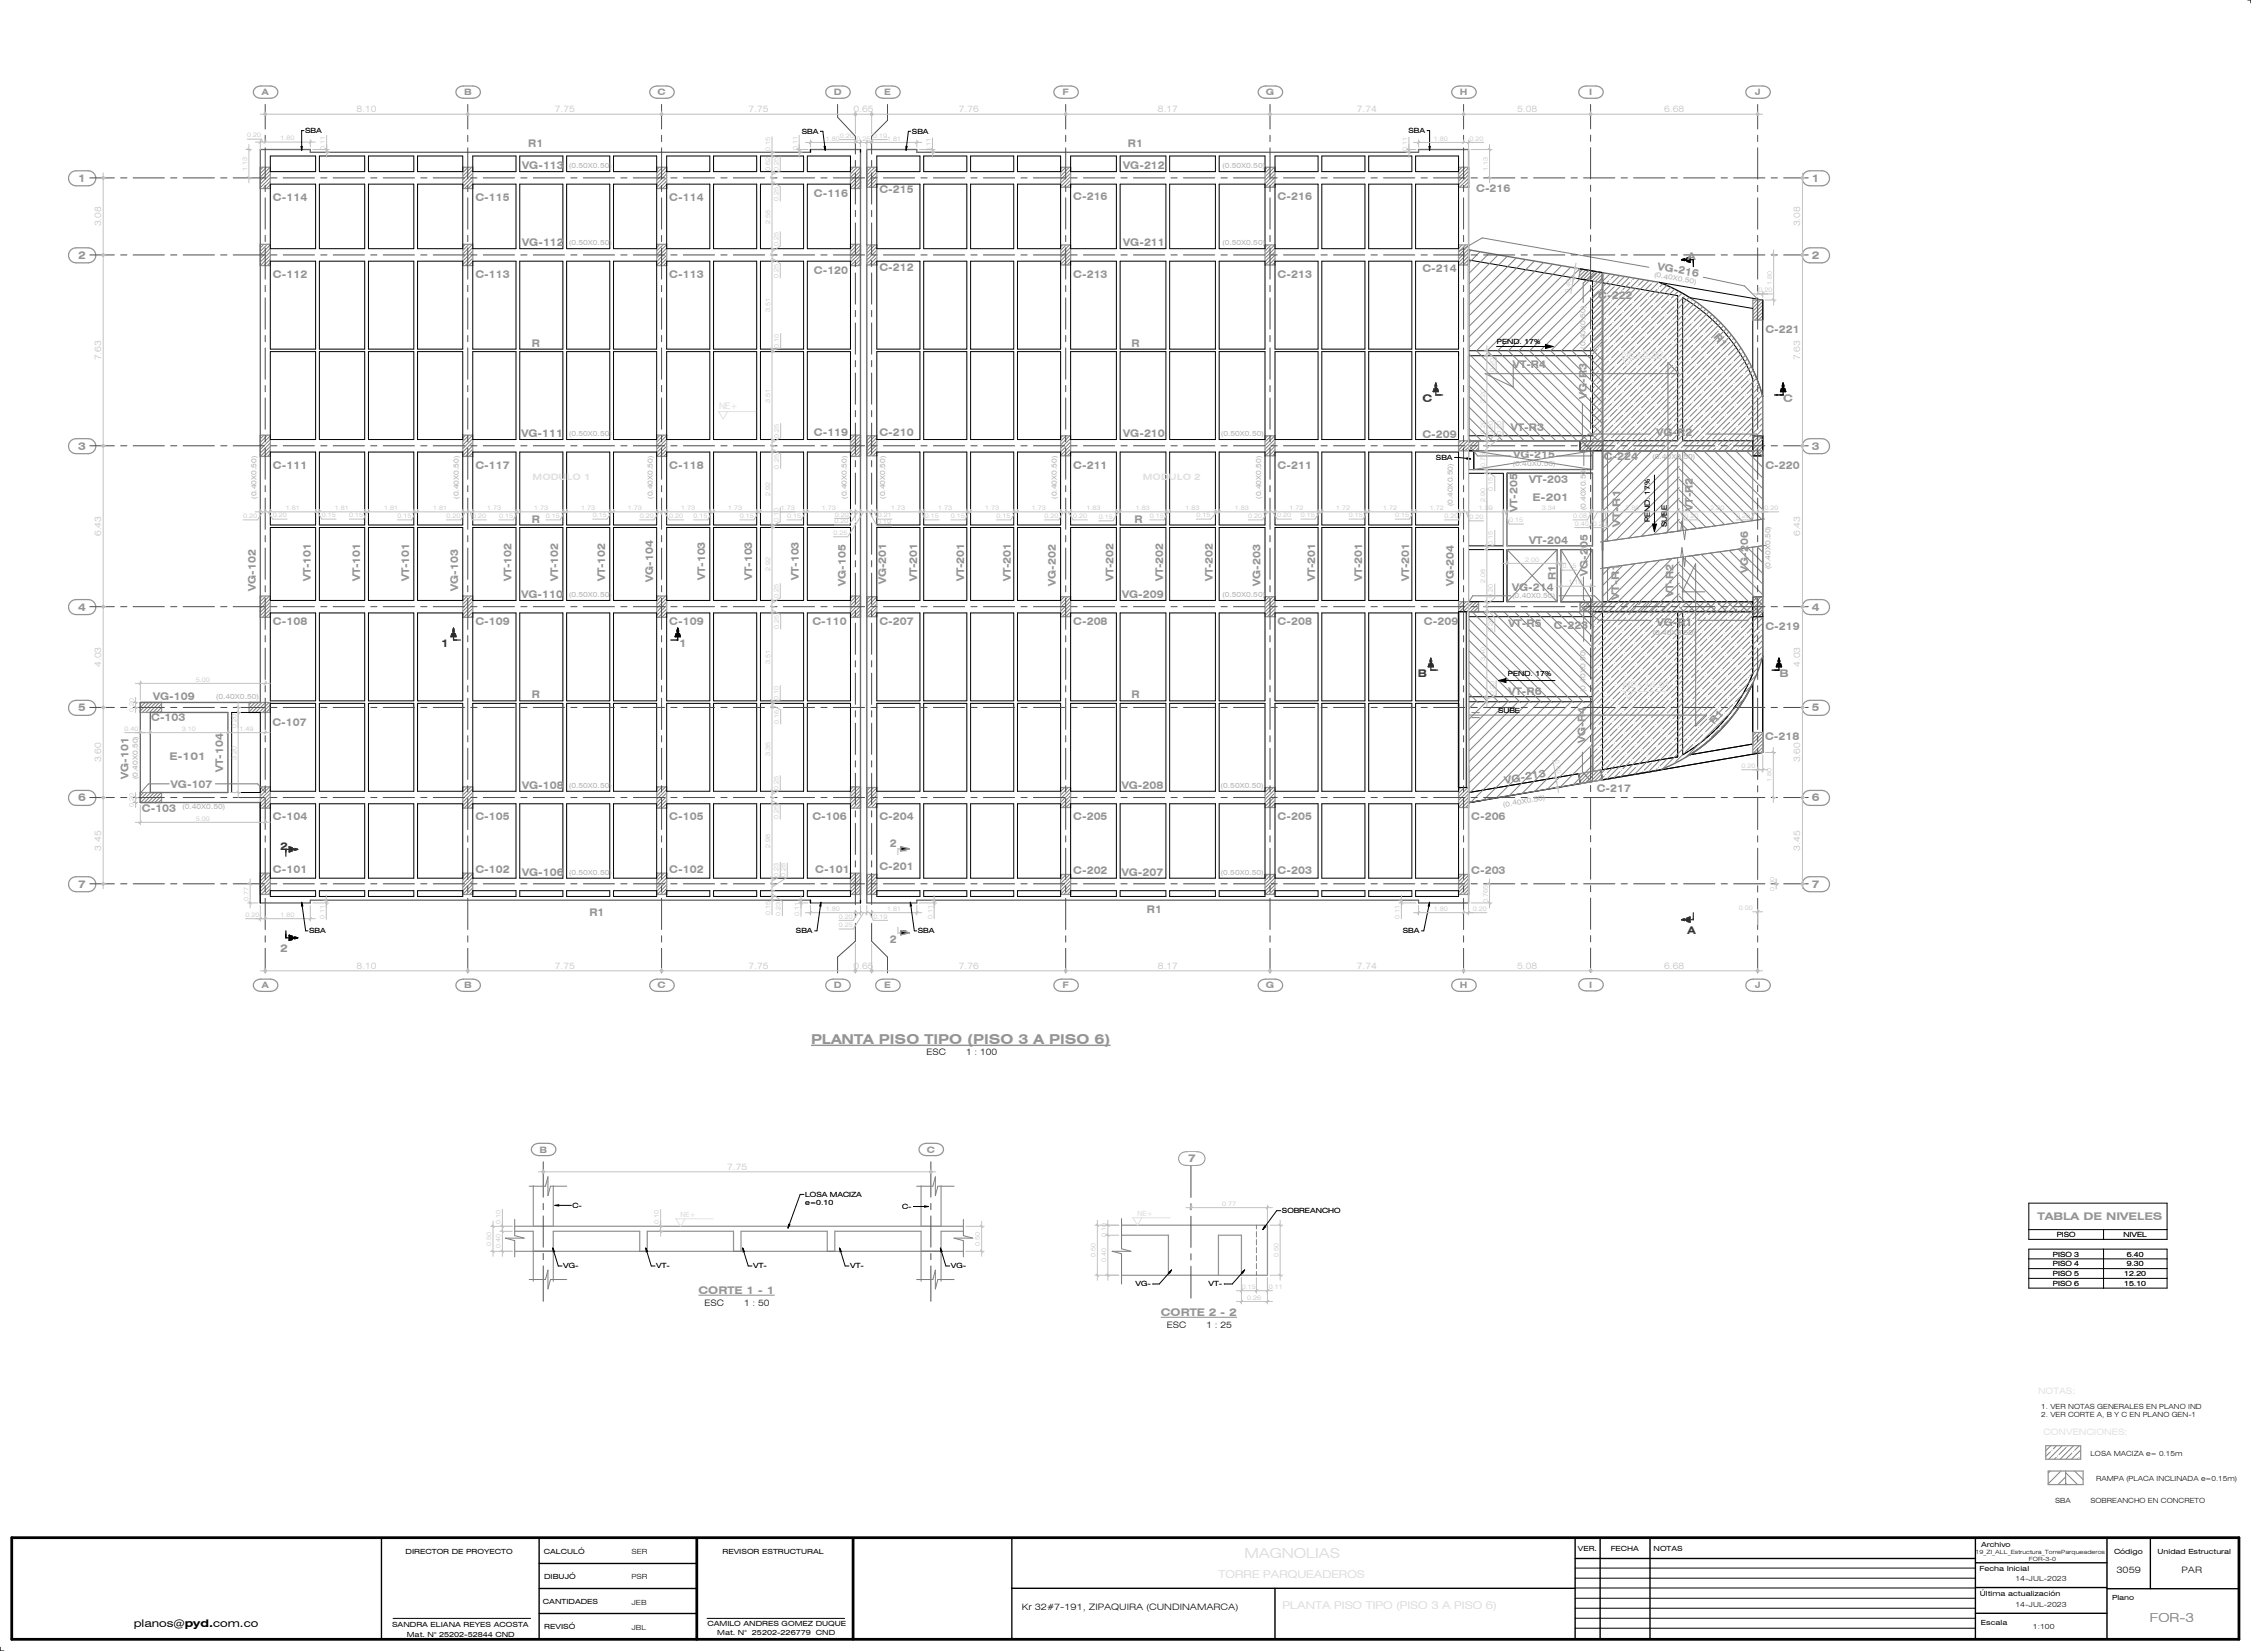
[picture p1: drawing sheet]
<svg xmlns="http://www.w3.org/2000/svg" width="900mm" height="660mm" viewBox="0 0 900 660" stroke-linecap="round" stroke-linejoin="round" font-family="sans-serif">
<defs><g id="words">
<text font-size="5.5" fill="#959595" x="324.3" y="417.3">PLANTA PISO TIPO (PISO 3 A PISO 6)</text>
<text font-size="4.9" fill="#959595" x="859.7" y="648.5">FOR-3</text>
<g font-size="4.2" fill="#959595">
<text x="211.2" y="58.8">R1</text>
<text x="451" y="58.8">R1</text>
<text x="208.8" y="67.7">VG-113</text>
<text x="449.2" y="67.7">VG-212</text>
<text x="31.3" y="72.7">1</text>
<text x="351.7" y="77.3">C-215</text>
<text x="590.3" y="76.6">C-216</text>
<text x="724.5" y="72.7">1</text>
<text x="109.1" y="80.3">C-114</text>
<text x="190.1" y="80.3">C-115</text>
<text x="267.6" y="80.3">C-114</text>
<text x="325.4" y="78.9">C-116</text>
<text x="429.2" y="80">C-216</text>
<text x="510.9" y="80">C-216</text>
<text x="208.8" y="98.5">VG-112</text>
<text x="449.2" y="98.5">VG-211</text>
<text x="31.3" y="103.5">2</text>
<text x="662.7" y="107.9" transform="rotate(10 662.7 107.9)">VG-216</text>
<text x="674.8" y="104">A</text>
<text x="724.5" y="103.5">2</text>
<text x="109.1" y="111.1">C-112</text>
<text x="190.1" y="111.1">C-113</text>
<text x="267.6" y="111.1">C-113</text>
<text x="325.4" y="109.7">C-120</text>
<text x="351.7" y="108.4">C-212</text>
<text x="429.2" y="111.1">C-213</text>
<text x="510.9" y="111.1">C-213</text>
<text x="568.8" y="108.7">C-214</text>
<text x="639.1" y="119.4">C-222</text>
<text x="685" y="134.7" transform="rotate(51 685 134.7)">R1</text>
<text x="705.9" y="133.1">C-221</text>
<text x="212.6" y="138.6">R</text>
<text x="452.4" y="138.6">R</text>
<text x="605" y="147">VT-R4</text>
<text x="634.5" y="159.4" transform="rotate(-90 634.5 159.4)">VG-R3</text>
<text x="713.1" y="160.8">C</text>
<text x="604.2" y="172.4">VT-R3</text>
<text x="31.3" y="179.8">3</text>
<text x="208.5" y="174.7">VG-111</text>
<text x="325.4" y="174.3">C-119</text>
<text x="351.7" y="174.3">C-210</text>
<text x="449.2" y="174.8">VG-210</text>
<text x="568.8" y="175.2">C-209</text>
<text x="662.4" y="174.4">VG-R2</text>
<text x="724.5" y="179.8">3</text>
<text x="605.2" y="183.3">VG-215</text>
<text x="641.3" y="184">C-224</text>
<text x="109.1" y="187.4">C-111</text>
<text x="190.1" y="187.4">C-117</text>
<text x="267.6" y="187.4">C-118</text>
<text x="429.2" y="187.4">C-211</text>
<text x="510.9" y="187.4">C-211</text>
<text x="705.9" y="187.4">C-220</text>
<text x="611.5" y="193.2">VT-203</text>
<text x="612.8" y="200.2">E-201</text>
<text x="212.6" y="208.9">R</text>
<text x="453.6" y="208.9">R</text>
<text x="606.7" y="204.7" transform="rotate(-90 606.7 204.7)">VT-205</text>
<text x="676.9" y="204.1" transform="rotate(-90 676.9 204.1)">VT-R2</text>
<text x="647.8" y="210.5" transform="rotate(-90 647.8 210.5)">VT-R1</text>
<text x="611.5" y="217.3">VT-204</text>
<text x="124.4" y="232.4" transform="rotate(-90 124.4 232.4)">VT-101</text>
<text x="144" y="232.4" transform="rotate(-90 144 232.4)">VT-101</text>
<text x="163.6" y="232.4" transform="rotate(-90 163.6 232.4)">VT-101</text>
<text x="204.5" y="232.4" transform="rotate(-90 204.5 232.4)">VT-102</text>
<text x="223.2" y="232.4" transform="rotate(-90 223.2 232.4)">VT-102</text>
<text x="242" y="232.4" transform="rotate(-90 242 232.4)">VT-102</text>
<text x="261.2" y="232.6" transform="rotate(-90 261.2 232.6)">VG-104</text>
<text x="282" y="232" transform="rotate(-90 282 232)">VT-103</text>
<text x="300.7" y="232" transform="rotate(-90 300.7 232)">VT-103</text>
<text x="319.5" y="232" transform="rotate(-90 319.5 232)">VT-103</text>
<text x="354.4" y="233.6" transform="rotate(-90 354.4 233.6)">VG-201</text>
<text x="366.8" y="232.4" transform="rotate(-90 366.8 232.4)">VT-201</text>
<text x="385.5" y="232.4" transform="rotate(-90 385.5 232.4)">VT-201</text>
<text x="404.3" y="232.4" transform="rotate(-90 404.3 232.4)">VT-201</text>
<text x="445.3" y="232.4" transform="rotate(-90 445.3 232.4)">VT-202</text>
<text x="465.1" y="232.4" transform="rotate(-90 465.1 232.4)">VT-202</text>
<text x="484.9" y="232.4" transform="rotate(-90 484.9 232.4)">VT-202</text>
<text x="525.9" y="232.4" transform="rotate(-90 525.9 232.4)">VT-201</text>
<text x="544.7" y="232.4" transform="rotate(-90 544.7 232.4)">VT-201</text>
<text x="563.4" y="232.4" transform="rotate(-90 563.4 232.4)">VT-201</text>
<text x="622.1" y="232" transform="rotate(-90 622.1 232)">R1</text>
<text x="634.9" y="230.3" transform="rotate(-90 634.9 230.3)">VG-205</text>
<text x="699" y="228.9" transform="rotate(-90 699 228.9)">VG-206</text>
<text x="102.2" y="236.2" transform="rotate(-90 102.2 236.2)">VG-102</text>
<text x="183.2" y="236.2" transform="rotate(-90 183.2 236.2)">VG-103</text>
<text x="208.5" y="239.1">VG-110</text>
<text x="338.2" y="234.2" transform="rotate(-90 338.2 234.2)">VG-105</text>
<text x="422.3" y="234.2" transform="rotate(-90 422.3 234.2)">VG-202</text>
<text x="448.7" y="239.1">VG-209</text>
<text x="504" y="234.2" transform="rotate(-90 504 234.2)">VG-203</text>
<text x="581.4" y="234.4" transform="rotate(-90 581.4 234.4)">VG-204</text>
<text x="604.6" y="236.4">VG-214</text>
<text x="647.4" y="239.9" transform="rotate(-90 647.4 239.9)">VT-R1</text>
<text x="669.1" y="238.8" transform="rotate(-90 669.1 238.8)">VT-R2</text>
<text x="31.3" y="244.1">4</text>
<text x="724.5" y="244.1">4</text>
<text x="109.1" y="249.7">C-108</text>
<text x="190.1" y="249.7">C-109</text>
<text x="267.6" y="249.7">C-109</text>
<text x="324.9" y="249.7">C-110</text>
<text x="351.7" y="249.7">C-207</text>
<text x="429.2" y="249.7">C-208</text>
<text x="510.9" y="249.7">C-208</text>
<text x="569.4" y="250">C-209</text>
<text x="603.2" y="250.8">VT-R5</text>
<text x="621.3" y="251.3">C-223</text>
<text x="662.5" y="250.1">VG-R1</text>
<text x="705.9" y="251.7">C-219</text>
<text x="271.5" y="258.8">1</text>
<text x="711.6" y="270.8">B</text>
<text x="61.2" y="279.8">VG-109</text>
<text x="212.6" y="279.2">R</text>
<text x="452.4" y="279.2">R</text>
<text x="603.2" y="277.8">VT-R6</text>
<text x="31.3" y="284.4">5</text>
<text x="724.5" y="284.4">5</text>
<text x="60.4" y="288.3">C-103</text>
<text x="108.9" y="290.1">C-107</text>
<text x="685.5" y="289.7" transform="rotate(-48 685.5 289.7)">R1</text>
<text x="633.9" y="296.9" transform="rotate(-90 633.9 296.9)">VG-R4</text>
<text x="705.8" y="295.8">C-218</text>
<text x="67.8" y="303.9">E-101</text>
<text x="51.4" y="311.4" transform="rotate(-90 51.4 311.4)">VG-101</text>
<text x="89.3" y="308.7" transform="rotate(-90 89.3 308.7)">VT-104</text>
<text x="68.4" y="315">VG-107</text>
<text x="208.8" y="315.3">VG-108</text>
<text x="448.6" y="315.3">VG-208</text>
<text x="601.9" y="313.3" transform="rotate(-10 601.9 313.3)">VG-213</text>
<text x="638.5" y="316.7">C-217</text>
<text x="31.3" y="320.4">6</text>
<text x="724.5" y="320.4">6</text>
<text x="56.7" y="324.8">C-103</text>
<text x="109.1" y="328">C-104</text>
<text x="190.1" y="328">C-105</text>
<text x="267.6" y="328">C-105</text>
<text x="324.9" y="328">C-106</text>
<text x="351.7" y="328">C-204</text>
<text x="429.2" y="328">C-205</text>
<text x="510.9" y="328">C-205</text>
<text x="588.3" y="328">C-206</text>
<text x="355.8" y="338.5">2</text>
<text x="351.7" y="347.7">C-201</text>
<text x="109.1" y="349.1">C-101</text>
<text x="190.1" y="349.1">C-102</text>
<text x="208.8" y="350.1">VG-106</text>
<text x="267.6" y="349.1">C-102</text>
<text x="326" y="349.1">C-101</text>
<text x="429.2" y="349.2">C-202</text>
<text x="448.6" y="350.1">VG-207</text>
<text x="510.9" y="349.2">C-203</text>
<text x="588.3" y="349.2">C-203</text>
<text x="31.3" y="354.9">7</text>
<text x="724.5" y="354.9">7</text>
<text x="458.6" y="365">R1</text>
<text x="235.7" y="366">R1</text>
<text x="355.8" y="376.8">2</text>
<text x="112.1" y="380.6">2</text>
<text x="475.1" y="464.7">7</text>
<text x="814.7" y="487.8">TABLA DE NIVELES</text>
<text x="279.3" y="517.3">CORTE 1 - 1</text>
<text x="464.1" y="526.2">CORTE 2 - 2</text>
</g>
<g font-size="4.2" fill="#383838">
<text x="568.7" y="160.8">C</text>
<text x="176.4" y="258.8">1</text>
<text x="566.9" y="270.8">B</text>
<text x="112.1" y="339.7">2</text>
<text x="674.8" y="373.3">A</text>
</g>
<text font-size="4.2" x="53.5" y="650.6">planos@pyd.com.co</text>
<g font-size="3.5" fill="#959595">
<text x="104.7" y="38.1">A</text>
<text x="185.6" y="38.1">B</text>
<text x="262.9" y="38.1">C</text>
<text x="333.4" y="38.1">D</text>
<text x="353.6" y="38.1">E</text>
<text x="424.9" y="38.1">F</text>
<text x="506.2" y="38.1">G</text>
<text x="583.7" y="38.1">H</text>
<text x="635.5" y="38.1">I</text>
<text x="701.7" y="38.1">J</text>
<text x="104.7" y="395.1">A</text>
<text x="185.6" y="395.1">B</text>
<text x="262.9" y="395.1">C</text>
<text x="333.4" y="395.1">D</text>
<text x="353.6" y="395.1">E</text>
<text x="424.9" y="395.1">F</text>
<text x="506.2" y="395.1">G</text>
<text x="583.7" y="395.1">H</text>
<text x="635.5" y="394.9">I</text>
<text x="701.7" y="395.1">J</text>
<text x="215.8" y="460.8">B</text>
<text x="370.6" y="460.8">C</text>
</g>
<g font-size="3.5" fill="#c0c0c0">
<text x="142.6" y="44.8">8.10</text>
<text x="221.8" y="44.8">7.75</text>
<text x="299.3" y="44.8">7.75</text>
<text x="341.3" y="44.8">0.65</text>
<text x="383.4" y="44.8">7.76</text>
<text x="463" y="44.8">8.17</text>
<text x="542.6" y="44.8">7.74</text>
<text x="606.7" y="44.8">5.08</text>
<text x="665.5" y="44.8">6.68</text>
<text x="40.4" y="90.5" transform="rotate(-90 40.4 90.5)">3.08</text>
<text x="719.9" y="90.5" transform="rotate(-90 719.9 90.5)">3.08</text>
<text x="40.4" y="144" transform="rotate(-90 40.4 144)">7.63</text>
<text x="719.9" y="144" transform="rotate(-90 719.9 144)">7.63</text>
<text x="40.4" y="214.3" transform="rotate(-90 40.4 214.3)">6.43</text>
<text x="719.9" y="214.3" transform="rotate(-90 719.9 214.3)">6.43</text>
<text x="40.4" y="266.6" transform="rotate(-90 40.4 266.6)">4.03</text>
<text x="719.9" y="266.6" transform="rotate(-90 719.9 266.6)">4.03</text>
<text x="40.4" y="304.8" transform="rotate(-90 40.4 304.8)">3.60</text>
<text x="719.9" y="304.8" transform="rotate(-90 719.9 304.8)">3.60</text>
<text x="40.4" y="340" transform="rotate(-90 40.4 340)">3.45</text>
<text x="719.9" y="340" transform="rotate(-90 719.9 340)">3.45</text>
<text x="142.6" y="387.2">8.10</text>
<text x="221.8" y="387.2">7.75</text>
<text x="299.3" y="387.2">7.75</text>
<text x="341.3" y="387.2">0.65</text>
<text x="383.4" y="387.2">7.76</text>
<text x="463" y="387.2">8.17</text>
<text x="542.6" y="387.2">7.74</text>
<text x="606.7" y="387.2">5.08</text>
<text x="665.5" y="387.2">6.68</text>
<text x="290.8" y="467.6">7.75</text>
</g>
<g font-size="3.5" fill="#e1e1e1">
<text x="648.3" y="142.7">NE+5.50</text>
<text x="213" y="192">MODULO 1</text>
<text x="457" y="192">MODULO 2</text>
<text x="648.9" y="275.1">NE+16.01</text>
</g>
<g font-size="3.5">
<text x="370.5" y="421.8">ESC</text>
<text x="386.3" y="421.8">1 : 100</text>
<text x="281.7" y="522">ESC</text>
<text x="297.5" y="522">1 : 50</text>
<text x="466.6" y="530.8">ESC</text>
<text x="482.4" y="530.8">1 : 25</text>
<text x="846.3" y="629">3059</text>
<text x="872.3" y="629">PAR</text>
<text x="408.6" y="643.4">Kr 32#7-191, ZIPAQUIRA (CUNDINAMARCA)</text>
</g>
<g font-size="2.8">
<text x="122.1" y="53.2">SBA</text>
<text x="320.6" y="53.5">SBA</text>
<text x="364.7" y="53.5">SBA</text>
<text x="563.2" y="53.2">SBA</text>
<text x="598.6" y="137.7">PEND. 17%</text>
<text x="574.2" y="183.9">SBA</text>
<text x="659.7" y="208.7" transform="rotate(-90 659.7 208.7)">PEND. 17%</text>
<text x="666.4" y="210.7" transform="rotate(-90 666.4 210.7)">SUBE</text>
<text x="602.9" y="270.2">PEND. 17%</text>
<text x="599" y="285.2">SUBE</text>
<text x="123.6" y="373.1">SBA</text>
<text x="318.3" y="373.1">SBA</text>
<text x="367" y="373.1">SBA</text>
<text x="560.9" y="373.1">SBA</text>
<text x="322" y="478.5">LOSA MACIZA</text>
<text x="229" y="482.8">C-</text>
<text x="322" y="481.8">e= 0.10</text>
<text x="360.7" y="483.3">C-</text>
<text x="512.6" y="485">SOBREANCHO</text>
<text x="822.4" y="494.6">PISO</text>
<text x="849.1" y="494.6">NIVEL</text>
<text x="820.9" y="502.3">PISO 3</text>
<text x="850.4" y="502.3">6.40</text>
<text x="225.2" y="507.1">VG-</text>
<text x="262.4" y="507.1">VT-</text>
<text x="301.2" y="507.1">VT-</text>
<text x="340" y="507.1">VT-</text>
<text x="380.2" y="507.1">VG-</text>
<text x="820.9" y="506.2">PISO 4</text>
<text x="850.4" y="506.2">9.30</text>
<text x="454.1" y="514.3">VG-</text>
<text x="483.3" y="514.3">VT-</text>
<text x="820.9" y="510.1">PISO 5</text>
<text x="820.9" y="514">PISO 6</text>
<text x="849.4" y="510.1">12.20</text>
<text x="849.4" y="514">15.10</text>
<text x="816.2" y="563.2">1. VER NOTAS GENERALES EN PLANO IND</text>
<text x="816.2" y="566.6">2. VER CORTE A, B Y C EN PLANO GEN-1</text>
<text x="835.9" y="581.8">LOSA MACIZA e= 0.15m</text>
<text x="838.1" y="592">RAMPA (PLACA INCLINADA e= 0.15m)</text>
<text x="821.8" y="600.9">SBA</text>
<text x="835.9" y="600.9">SOBREANCHO EN CONCRETO</text>
<text x="162.2" y="621.1">DIRECTOR DE PROYECTO</text>
<text x="217.4" y="621.1">CALCULÓ</text>
<text x="252.5" y="621.2">SER</text>
<text x="288.9" y="621.1">REVISOR ESTRUCTURAL</text>
<text x="630.9" y="620">VER.</text>
<text x="644.1" y="620">FECHA</text>
<text x="661.2" y="620">NOTAS</text>
<text x="792.1" y="618.5">Archivo</text>
<text x="845.3" y="621">Código</text>
<text x="862.7" y="621">Unidad Estructural</text>
<text x="791.6" y="627.9">Fecha Inicial</text>
<text x="217.6" y="631">DIBUJÓ</text>
<text x="252.5" y="631.1">PSR</text>
<text x="805.9" y="632">14-JUL-2023</text>
<text x="217.1" y="641">CANTIDADES</text>
<text x="252.5" y="641.5">JEB</text>
<text x="791.7" y="638.1">Última actualización</text>
<text x="844.5" y="639.5">Plano</text>
<text x="805.9" y="642.5">14-JUL-2023</text>
<text x="156.8" y="650.5">SANDRA ELIANA REYES ACOSTA</text>
<text x="217.6" y="651">REVISÓ</text>
<text x="252.5" y="651.4">JBL</text>
<text x="282.9" y="650.1">CAMILO ANDRES GOMEZ DUQUE</text>
<text x="286.8" y="653.6">Mat. N°</text>
<text x="300.7" y="653.6">25202-226779</text>
<text x="326.2" y="653.6">CND</text>
<text x="792.1" y="649.5">Escala</text>
<text x="812.9" y="651.2">1:100</text>
<text x="162.7" y="654.2">Mat. N° 25202-52844 CND</text>
</g>
<g font-size="2.8" fill="#b2b2b2">
<text x="227.6" y="67.2">(0.50X0.50)</text>
<text x="488.8" y="67.2">(0.50X0.50)</text>
<text x="227.6" y="98">(0.50X0.50)</text>
<text x="488.8" y="98">(0.50X0.50)</text>
<text x="661.4" y="110.8" transform="rotate(10 661.4 110.8)">(0.40X0.50)</text>
<text x="634" y="139.4" transform="rotate(-90 634 139.4)">(0.40X0.50)</text>
<text x="227.6" y="174.2">(0.50X0.50)</text>
<text x="488.3" y="174.3">(0.50X0.50)</text>
<text x="660.8" y="183.6">(0.40X0.50)</text>
<text x="605" y="186.3">(0.40X0.50)</text>
<text x="102.6" y="199.4" transform="rotate(-90 102.6 199.4)">(0.40X0.50)</text>
<text x="183.5" y="199.4" transform="rotate(-90 183.5 199.4)">(0.40X0.50)</text>
<text x="261.1" y="199.4" transform="rotate(-90 261.1 199.4)">(0.40X0.50)</text>
<text x="338.6" y="199.4" transform="rotate(-90 338.6 199.4)">(0.40X0.50)</text>
<text x="353.9" y="199.4" transform="rotate(-90 353.9 199.4)">(0.40X0.50)</text>
<text x="422.6" y="199.4" transform="rotate(-90 422.6 199.4)">(0.40X0.50)</text>
<text x="504.3" y="199.4" transform="rotate(-90 504.3 199.4)">(0.40X0.50)</text>
<text x="580.9" y="202.4" transform="rotate(-90 580.9 202.4)">(0.40X0.50)</text>
<text x="634.1" y="204" transform="rotate(-90 634.1 204)">(0.40X0.50)</text>
<text x="708" y="227.4" transform="rotate(-90 708 227.4)">(0.40X0.50)</text>
<text x="227.6" y="238.6">(0.50X0.50)</text>
<text x="488.8" y="238.6">(0.50X0.50)</text>
<text x="604.7" y="239">(0.40X0.50)</text>
<text x="660.9" y="253.8">(0.40X0.50)</text>
<text x="86.4" y="279.4">(0.40X0.50)</text>
<text x="634" y="276.6" transform="rotate(-90 634 276.6)">(0.40X0.50)</text>
<text x="55.2" y="311.4" transform="rotate(-90 55.2 311.4)">(0.40X0.50)</text>
<text x="227.6" y="314.9">(0.50X0.50)</text>
<text x="488.2" y="314.9">(0.50X0.50)</text>
<text x="73" y="323.3">(0.40X0.50)</text>
<text x="601.2" y="322.6" transform="rotate(-10 601.2 322.6)">(0.40X0.50)</text>
<text x="227.6" y="349.6">(0.50X0.50)</text>
<text x="488.2" y="349.6">(0.50X0.50)</text>
</g>
<g font-size="2.5" fill="#c0c0c0">
<text x="129.9" y="59.8" transform="rotate(-90 129.9 59.8)">0.11</text>
<text x="318.9" y="59.8" transform="rotate(-90 318.9 59.8)">0.11</text>
<text x="330.2" y="56.2">1.80</text>
<text x="335.8" y="55.1">0.20</text>
<text x="342.5" y="56.2">0.25</text>
<text x="349.1" y="55.1">0.19</text>
<text x="354.7" y="56.2">1.81</text>
<text x="587.6" y="56.2">0.20</text>
<text x="308" y="60.4" transform="rotate(-90 308 60.4)">0.15</text>
<text x="372.2" y="60.8" transform="rotate(-90 372.2 60.8)">0.11</text>
<text x="562.7" y="60.5" transform="rotate(-90 562.7 60.5)">0.11</text>
<text x="308" y="68.3" transform="rotate(-90 308 68.3)">0.62</text>
<text x="311.3" y="68.3" transform="rotate(-90 311.3 68.3)">0.25</text>
<text x="311.3" y="80.4" transform="rotate(-90 311.3 80.4)">0.25</text>
<text x="311.3" y="98.3" transform="rotate(-90 311.3 98.3)">0.25</text>
<text x="311.3" y="111.1" transform="rotate(-90 311.3 111.1)">0.25</text>
<text x="627.4" y="117.2" transform="rotate(-80 627.4 117.2)">0.40</text>
<text x="703.2" y="116.8">0.20</text>
<text x="311.5" y="139" transform="rotate(-90 311.5 139)">0.10</text>
<text x="597.6" y="148.9" transform="rotate(-90 597.6 148.9)">0.20</text>
<text x="593.8" y="161.1" transform="rotate(-90 593.8 161.1)">3.20</text>
<text x="593.8" y="173.7" transform="rotate(-90 593.8 173.7)">0.20</text>
<text x="597" y="173.8" transform="rotate(-90 597 173.8)">0.20</text>
<text x="600.3" y="173.9" transform="rotate(-90 600.3 173.9)">0.20</text>
<text x="311.5" y="175" transform="rotate(-90 311.5 175)">0.25</text>
<text x="311.5" y="187.3" transform="rotate(-90 311.5 187.3)">0.25</text>
<text x="593.8" y="186.8" transform="rotate(-90 593.8 186.8)">0.75</text>
<text x="597" y="196.3" transform="rotate(-90 597 196.3)">0.15</text>
<text x="114.3" y="203.9">1.81</text>
<text x="133.9" y="203.9">1.81</text>
<text x="153.5" y="203.9">1.81</text>
<text x="173.2" y="203.9">1.81</text>
<text x="194.8" y="203.9">1.73</text>
<text x="213.6" y="203.9">1.73</text>
<text x="232.4" y="203.9">1.73</text>
<text x="251.1" y="203.9">1.73</text>
<text x="272.4" y="203.9">1.73</text>
<text x="291.1" y="203.9">1.73</text>
<text x="312.2" y="203.9">1.73</text>
<text x="328.6" y="203.9">1.73</text>
<text x="356.4" y="203.9">1.73</text>
<text x="375.1" y="203.9">1.73</text>
<text x="393.9" y="203.9">1.73</text>
<text x="412.6" y="203.9">1.73</text>
<text x="434.4" y="203.9">1.83</text>
<text x="454.2" y="203.9">1.83</text>
<text x="474" y="203.9">1.83</text>
<text x="493.8" y="203.9">1.83</text>
<text x="571.8" y="203.9">1.72</text>
<text x="591.3" y="203.9">1.39</text>
<text x="593.8" y="200.8" transform="rotate(-90 593.8 200.8)">2.90</text>
<text x="616.5" y="203.9">3.34</text>
<text x="650" y="203.9">2.80</text>
<text x="684" y="203.9">2.80</text>
<text x="705.5" y="203.9">0.20</text>
<text x="97.2" y="207.1">0.20</text>
<text x="109.1" y="206.8">0.20</text>
<text x="128.7" y="206.8">0.15</text>
<text x="139.7" y="206.8">0.15</text>
<text x="159" y="207.1">0.15</text>
<text x="178.6" y="207.1">0.20</text>
<text x="188.8" y="207.1">0.20</text>
<text x="199.6" y="207.1">0.15</text>
<text x="218.3" y="207.1">0.15</text>
<text x="237" y="206.8">0.15</text>
<text x="255.8" y="207.1">0.20</text>
<text x="267.6" y="207.1">0.20</text>
<text x="277.4" y="207.1">0.15</text>
<text x="295.8" y="207.1">0.15</text>
<text x="311.3" y="208.5" transform="rotate(-90 311.3 208.5)">0.10</text>
<text x="314.8" y="207.1">0.15</text>
<text x="333.7" y="209.2">0.20</text>
<text x="333.8" y="206.5">0.20</text>
<text x="350.7" y="209.6">0.19</text>
<text x="351" y="206.8">0.21</text>
<text x="369.8" y="207.1">0.15</text>
<text x="380.2" y="207.1">0.15</text>
<text x="398.5" y="207.1">0.15</text>
<text x="417.7" y="207.1">0.20</text>
<text x="429.1" y="207.1">0.20</text>
<text x="439.3" y="207.5">0.15</text>
<text x="459.7" y="207.1">0.15</text>
<text x="478.4" y="206.8">0.15</text>
<text x="499.1" y="207.1">0.20</text>
<text x="510.7" y="206.8">0.20</text>
<text x="520.1" y="206.8">0.15</text>
<text x="539.4" y="206.8">0.15</text>
<text x="557.9" y="206.8">0.15</text>
<text x="577.6" y="207.1">0.20</text>
<text x="587.6" y="207.5">0.20</text>
<text x="603.5" y="208.8">0.15</text>
<text x="629" y="207.1">0.08</text>
<text x="673.6" y="207.1">0.20</text>
<text x="694.2" y="207.1">0.20</text>
<text x="333.3" y="213.9">0.25</text>
<text x="629.7" y="210.2">0.40</text>
<text x="637" y="210.2">0.20</text>
<text x="597" y="217.7" transform="rotate(-90 597 217.7)">0.15</text>
<text x="624.8" y="227.2">0.15</text>
<text x="593.8" y="233" transform="rotate(-90 593.8 233)">2.08</text>
<text x="627.2" y="233.6">1.19</text>
<text x="311.3" y="239" transform="rotate(-90 311.3 239)">0.25</text>
<text x="597" y="239.1" transform="rotate(-90 597 239.1)">0.20</text>
<text x="311.5" y="251.4" transform="rotate(-90 311.5 251.4)">0.25</text>
<text x="597" y="252.6" transform="rotate(-90 597 252.6)">0.20</text>
<text x="593.8" y="264.4" transform="rotate(-90 593.8 264.4)">3.40</text>
<text x="311.3" y="279.8" transform="rotate(-90 311.3 279.8)">0.10</text>
<text x="597.6" y="277.9" transform="rotate(-90 597.6 277.9)">0.20</text>
<text x="53.5" y="284.7" transform="rotate(-90 53.5 284.7)">0.20</text>
<text x="49.8" y="292.2">0.40</text>
<text x="94.5" y="291" transform="rotate(-90 94.5 291)">0.20</text>
<text x="311.5" y="289.4" transform="rotate(-90 311.5 289.4)">0.16</text>
<text x="94.5" y="303.7" transform="rotate(-90 94.5 303.7)">3.20</text>
<text x="621.7" y="303.8" transform="rotate(80 621.7 303.8)">0.40</text>
<text x="311.3" y="315.8" transform="rotate(-90 311.3 315.8)">0.25</text>
<text x="708.4" y="312.7" transform="rotate(-90 708.4 312.7)">1.80</text>
<text x="53.5" y="322.7" transform="rotate(-90 53.5 322.7)">0.20</text>
<text x="311.3" y="327.4" transform="rotate(-90 311.3 327.4)">0.25</text>
<text x="311.3" y="350.4" transform="rotate(-90 311.3 350.4)">0.23</text>
<text x="314.1" y="350.6" transform="rotate(-90 314.1 350.6)">0.28</text>
<text x="709.5" y="356.2" transform="rotate(-90 709.5 356.2)">0.00</text>
<text x="308" y="365.7" transform="rotate(-90 308 365.7)">0.15</text>
<text x="588.9" y="364.1">0.20</text>
<text x="594.9" y="360.8" transform="rotate(-90 594.9 360.8)">0.765</text>
<text x="98.2" y="366.5">0.20</text>
<text x="312.1" y="366" transform="rotate(-90 312.1 366)">0.23</text>
<text x="319.6" y="366.3" transform="rotate(-90 319.6 366.3)">0.11</text>
<text x="335.5" y="367.2">0.20</text>
<text x="335.5" y="370.7">0.25</text>
<text x="349.2" y="367.2">0.19</text>
<text x="442.3" y="494.6" transform="rotate(-90 442.3 494.6)">0.10</text>
<text x="200.2" y="499" transform="rotate(-90 200.2 499)">0.40</text>
<text x="442.3" y="504.6" transform="rotate(-90 442.3 504.6)">0.40</text>
<text x="496.6" y="515.2">0.15</text>
<text x="507.3" y="515.2">0.11</text>
</g>
<g font-size="2.3">
<text x="790" y="621.1">19_ZI_ALL_Estructura_TorreParqueaderos</text>
<text x="810.1" y="623.9">_FOR-3-0</text>
</g>
</g></defs>
<g fill="none" stroke="#7f7f7f" stroke-width=".4">
<path d="M105.2 66.9l-1.1 1M106.6 66.9l-2.5 2.5M108 66.9l-3.9 3.9M108.1 68.2l-4 4M108.1 69.6l-4 4M108.1 71l-4 4M108.1 72.4l-2.9 3M108.1 73.8l-1.5 1.6M108.1 75.3l-.1 .1M185.8 66.9l-.8 .7M187.2 66.9l-2.2 2.1M188.6 66.9l-3.6 3.5"/>
<path d="M189 67.8l-4 4M189 69.3l-4 4M189 70.7l-4 4M189 72.1l-3.2 3.3M189 73.5l-1.8 1.9M189 74.9l-.4 .5M263.6 66.9l-1 .9M265 66.9l-2.4 2.4M266.4 66.9l-3.8 3.8M266.6 68.1l-4 4M266.6 69.5l-4 4M266.6 70.9l-4 4"/>
<path d="M266.6 72.3l-3.1 3.1M266.6 73.7l-1.6 1.7M266.6 75.2l-.2 .2M341.3 66.9l-1.2 1.2M342.7 66.9l-2.6 2.6M344.1 66.9l-4 4M344.1 68.4l-4 4M344.1 69.8l-4 4M344.1 71.2l-4 4M344.1 72.6l-2.8 2.8M344.1 74l-1.4 1.4M347 66.9l-.4 .3"/>
<path d="M348.4 66.9l-1.8 1.8M349.8 66.9l-3.2 3.2M350.6 67.5l-4 4M350.6 68.9l-4 4M350.6 70.3l-4 4M350.6 71.7l-3.1 3.2M350.6 73.1l-1.7 1.8M350.6 74.6l-.3 .3M424.8 66.9l-.7 .6M426.2 66.9l-2.1 2M427.6 66.9l-3.5 3.5M428.1 73.4l-1.4 1.5"/>
<path d="M428.1 74.8v.1M428.1 67.8l-4 4M428.1 69.2l-4 4M428.1 70.6l-4 4M428.1 72l-2.9 2.9M506.8 66.9l-1 .9M508.2 66.9l-2.4 2.3M509.6 66.9l-3.8 3.8M509.8 68.1l-4 4M509.8 69.5l-4 4M509.8 70.9l-3.9 4M509.8 72.3l-2.5 2.6"/>
<path d="M509.8 73.7l-1.1 1.2M584.6 66.9l-1.4 1.3M586 66.9l-2.8 2.7M587.2 67l-4 4M587.2 68.4l-4 4M587.2 69.9l-4 4M587.2 71.3l-3.6 3.6M587.2 72.7l-2.2 2.2M587.2 74.1l-.7 .8M105.5 97.7l-1.4 1.4M106.9 97.7l-2.8 2.8M108.1 97.9l-4 4"/>
<path d="M108.1 99.3l-4 4M186.1 97.7l-1.1 1M187.5 97.7l-2.5 2.4M188.9 97.7l-3.9 3.8M189 99l-4 4M263.9 97.7l-1.3 1.2M265.3 97.7l-2.7 2.7M266.6 97.8l-4 4M266.6 99.2l-4 4M340.2 97.7l-.1 .1M341.6 97.7l-1.5 1.5M343.1 97.7l-3 2.9"/>
<path d="M344.1 98.1l-4 4M344.1 99.5l-4 4M347.1 97.9l-.5 .5M348.5 97.9l-1.9 1.9M349.9 97.9l-3.3 3.3M350.6 98.6l-4 4M424.8 97.9l-.7 .7M426.2 97.9l-2.1 2.2M427.7 97.9l-3.6 3.6M428.1 98.9l-4 4M506.9 97.9l-1.1 1M508.3 97.9l-2.5 2.4"/>
<path d="M509.7 97.9l-3.9 3.9M509.8 99.2l-4 4M584.6 97.9l-1.4 1.4M586 97.9l-2.8 2.8M587.2 98.1l-4 4M587.2 99.6l-4 4M587.3 99.9v76.3h53.5v-67.2M108.1 100.7l-4 4M108.1 102.1l-4 4M108.1 103.5l-2.6 2.7M108.1 105l-1.2 1.2M189 100.4l-4 4"/>
<path d="M189 101.8l-4 4M189 103.2l-2.9 3M189 104.6l-1.5 1.6M189 106l-.1 .2M266.6 100.6l-4 4M266.6 102l-4 4M266.6 103.4l-2.7 2.8M266.6 104.8l-1.3 1.4M344.1 100.9l-4 4M344.1 102.3l-3.9 3.9M344.1 103.7l-2.5 2.5M344.1 105.1l-1.1 1.1"/>
<path d="M350.6 100l-4 4M350.6 101.4l-4 4M350.6 102.8l-3.1 3.1M350.6 104.3l-1.6 1.6M350.6 105.7l-.2 .2M428.1 100.3l-4 4M428.1 101.7l-4 4M428.1 103.1l-2.8 2.8M428.1 104.5l-1.4 1.4M509.8 100.6l-4 4M509.8 102l-3.9 3.9M509.8 103.4l-2.5 2.5"/>
<path d="M509.8 104.8l-1 1.1M583.3 100.5l9.4-5.4 66.6 11.7M587.2 102.4l-3.5 3.5M587.2 103.8l-2.1 2.1M588.2 100l-5 5M591.8 100.6l-5.3 5.3M595.4 101.3l-8.1 8.1M599.1 101.9l-11.8 11.7M602.7 102.5l-15.4 15.4M606.3 103.1l-19 19M609.9 103.7l-22.6 22.7M613.6 104.3l-26.3 26.3"/>
<path d="M617.2 105l-29.9 29.8M620.8 105.6l-33.5 33.5M624.4 106.2l-34 34 36 36M628 106.8l-33.4 33.4M631.7 107.4l-32.8 32.8 36 36M632.9 107.6l-1.2 1.2M634.1 107.8l-2.7 2.7M635.3 108.1l-32.2 32.1 36 36M636.5 108.3l-3.5 3.4M637 114l-.2 .2M637.5 113.4h.1M637.7 108.5l-3.5 3.4"/>
<path d="M638.3 112.6l-.2 .3M638.8 108.7l-5.8 4.4v7.9M638.9 108.7l-31.5 31.5 33.4 33.5M639.2 116.3l-2.4 2.4M639.8 115.7h.1M640.1 108.9l-3.4 3.4M640.7 109.8l-2.8 2.8M640.8 111l-29.2 29.2 29.2 29.2M640.8 119.5l-20.7 20.7 20.7 20.7M640.8 115.3l-25 24.9M640.9 110l-.3 .4M641.5 118.6l-2.8 2.8"/>
<path d="M641.5 109.4v.1M642.1 118h.1M643.2 112.3l-2.8 2.9M643.7 109.5l-6.9 7M643.8 111.7h.1M645.5 114.6l-2.8 2.8M645.7 109.9l-1.3 1.3M646.1 114h.1M647.6 110.2l-10.8 10.8M647.8 116.9l-2.9 2.8M648.4 116.3h.1M649.5 110.6l-2.9 2.8"/>
<path d="M650.1 119.2l-2.9 2.8M650.7 118.6h-.1M651.5 110.9l-14.7 14.7M651.8 112.9l-2.9 2.8M652.4 112.3h-.1M653.4 111.2l-.5 .5M654.1 115.2l-2.9 2.8M654.7 114.6h-.1M655.4 111.6l-18.6 18.5M656.3 117.4l-2.8 2.9M656.9 116.8v.1M657.3 111.9l-2.1 2.1"/>
<path d="M658.6 119.7l-2.8 2.9M659.2 119.1v.1M659.2 112.3l-22.4 22.4M660.3 113.4l-2.8 2.9M660.9 112.9h.1M662.6 115.7l-2.8 2.9M663.1 113l-26.3 26.3M663.2 115.1v.1M664.9 118l-2.9 2.9M664.9 113.4l-1.1 1.2M665.5 117.4h.1M666.5 114.1l-29.7 29.7"/>
<path d="M667.8 119.7h-.1M668.1 114.8l-2.1 2.1M669.6 115.5l-32.8 32.9M671.1 116.3l-2.8 2.9M672.6 117.1l-35.8 35.9M673.4 118.6l-2.8 2.8M674 118h.1M675.5 118.8l-38.7 38.7M681.1 110.8l16.5 3.5 5.3 5.3M701.2 119.9l-.3 .4M702.6 119.9l-1.7 1.8M704 119.9l-3.1 3.2"/>
<path d="M637 136.8h.1M637.5 122.6l-.7 .7M638.1 131.1l-1.3 1.3M638.1 122h.1M638.7 139.7l-1.9 1.8M638.7 130.5v.1M639.3 139.1h-.1M640.4 133.4l-2.9 2.9M640.8 123.8l-16.5 16.4M640.8 128l-12.2 12.2 12.2 12.2M640.8 136.5l-3.7 3.7 3.7 3.8M640.8 132.3l-8 7.9"/>
<path d="M641 132.8h-.1M642.1 127.1l-2.9 2.9M642.7 135.7l-2.9 2.8M642.7 126.5v.1M643.2 135.1h.1M643.8 120.9l-2.9 2.8M644.4 129.4l-2.9 2.9M644.4 120.3h.1M644.9 138l-2.8 2.8M645 128.8h-.1M645.5 137.4h.1M646.1 123.1l-2.9 2.9"/>
<path d="M646.6 131.7l-2.8 2.8M646.7 122.5l-.1 .1M647.2 131.1h.1M647.8 139.7h.1M648.4 125.4l-2.9 2.9M648.9 134l-2.8 2.8M648.9 124.8v.1M649.5 133.4h.1M650.6 127.7l-2.8 2.9M651.2 136.3l-2.8 2.8M651.2 127.1h.1M651.8 135.7h.1"/>
<path d="M652.3 121.4l-2.8 2.9M652.9 130l-2.8 2.8M652.9 120.8v.1M653.5 138.5l-2.9 2.9M653.5 129.4h.1M654.1 137.9v.1M654.6 123.7l-2.8 2.9M655.2 132.3l-2.9 2.8M655.2 123.1h.1M655.8 131.7h.1M656.9 126l-2.8 2.8M657.5 134.5l-2.9 2.9"/>
<path d="M657.5 125.4h.1M658.1 134h-.1M659.2 128.3l-2.9 2.8M659.8 136.8l-2.9 2.9M659.8 127.7h.1M660.4 136.2l-.1 .1M660.9 122l-2.9 2.9M661.5 130.6l-2.9 2.8M661.5 121.4h.1M662 139.1l-2.8 2.9M662.1 130h-.1M662.6 138.5h.1"/>
<path d="M663.2 124.3l-2.9 2.8M663.8 132.8l-2.9 2.9M663.8 123.7h.1M664.3 132.2v.1M665.5 126.6l-2.9 2.8M666 135.1l-2.8 2.9M666.1 126h-.1M666.6 134.5h.1M667.2 120.3l-2.9 2.8M667.7 128.8l-2.8 2.9M668.3 137.4l-2.8 2.8M668.3 128.3h.1"/>
<path d="M668.9 136.8h.1M669.5 122.6l-2.9 2.8M670 131.1l-2.8 2.9M670 122h.1M670.6 139.7l-2.9 2.8M670.6 130.5v.1M671.2 139.1h.1M671.7 124.9l-2.8 2.8M672.3 133.4l-2.8 2.9M672.3 124.3h.1M672.9 132.8h.1M674 127.1l-2.8 2.9"/>
<path d="M674.6 135.7l-2.9 2.8M674.6 126.5v.1M675.2 135.1h.1M675.7 120.9l-2.8 2.8M676.3 129.4l-2.9 2.9M676.3 120.3h.1M676.9 138l-2.9 2.8M676.9 128.8h.1M677.5 137.4h-.1M678 123.1l-2.8 2.9M678.2 120.7l-41.4 41.4M678.6 131.7l-2.9 2.8"/>
<path d="M678.6 122.5v.1M679.2 131.1h-.1M679.5 121.6l-.4 .4M679.7 139.7h.1M680.3 125.4l-2.9 2.9M680.8 122.6l-44 44M680.9 134l-2.9 2.8M680.9 124.8v.1M681.5 133.4h-.1M682.1 123.6l-.7 .7M682.6 127.7l-2.9 2.9M683.1 136.3l-2.8 2.8"/>
<path d="M683.2 127.1h-.1M683.4 124.6l-46.6 46.6M683.7 135.7h.1M684.6 125.7l-.9 .9M684.8 130l-2.8 2.8M685.4 138.5l-2.8 2.9M685.4 129.4h.1M685.8 126.8l-49 49M686 137.9v.1M686.9 127.9l-.9 .9M687.1 132.3l-2.8 2.8M687.7 131.7h.1"/>
<path d="M688.1 129l-47.3 47.3M689.2 130.2l-.9 .9M689.4 134.5l-2.8 2.9M690 134h.1M690.3 131.4l-48.8 48.8M691.3 132.6l-.7 .8M691.7 136.8l-2.9 2.9M692.3 136.2v.1M692.3 133.9l-46.3 46.3M693.3 135.2l-.5 .5M694 139.1l-2.9 2.9M694.3 136.5l-43.7 43.7"/>
<path d="M694.6 138.5h-.1M695.3 137.8l-.2 .2M696.2 139.2l-41 41M704.9 120.5l-4 4M704.9 121.9l-4 4M704.9 123.3l-4 4M704.9 124.8l-3.2 3.1M704.9 126.2l-1.8 1.7M704.9 127.6l-.4 .3M587.3 158.3l17.9 17.9M587.3 154.1l22.1 22.1M587.3 149.9l26.3 26.3"/>
<path d="M587.3 145.6l30.6 30.6M587.3 141.4l34.8 34.8M594.7 140.2l35.9 36M605.1 145.6v9.1l-11.3-5.3h77.6l-4.4-4.4v67.9M615.9 140.2l24.9 25M624.4 140.2l16.4 16.5M632.8 140.2l8 8M637 146l-.2 .1M637.5 154.5l-.7 .7M637.5 145.4h.1M638.1 153.9h.1M639.2 148.2l-2.4 2.5"/>
<path d="M639.8 156.8l-2.8 2.8M639.8 147.6v.1M640.4 156.2h.1M640.9 142l-2.8 2.8M641.5 150.5l-2.8 2.9M641.5 141.4h.1M642.1 159.1l-2.9 2.8M642.1 149.9h.1M642.7 158.5h.1M643.2 144.2l-2.8 2.9M643.8 152.8l-2.9 2.8M643.8 143.6v.1"/>
<path d="M644.4 152.2h.1M645.5 146.5l-2.8 2.9M646.1 155.1l-2.9 2.8M646.1 145.9v.1M646.7 154.5h-.1M647.2 140.2l-2.8 2.9M647.8 148.8l-2.9 2.9M648.4 157.4l-2.9 2.8M648.4 148.2h.1M648.9 156.8h.1M649.5 142.5l-2.9 2.9M650.1 151.1l-2.9 2.8"/>
<path d="M650.1 141.9v.1M650.6 159.6l-2.8 2.9M650.7 150.5h-.1M651.2 159v.1M651.8 144.8l-2.9 2.9M652.3 153.4l-2.8 2.8M652.4 144.2h-.1M652.9 152.8h.1M654.1 147.1l-2.9 2.8M654.6 155.6l-2.8 2.9M654.7 146.5h-.1M655.2 155.1h.1"/>
<path d="M655.8 140.8l-2.9 2.9M656.3 149.4l-2.8 2.8M656.4 140.2h-.1M656.9 157.9l-2.8 2.9M656.9 148.8h.1M657.5 157.3v.1M658 143.1l-2.8 2.9M658.6 151.7l-2.8 2.8M658.6 142.5h.1M659.2 151.1h.1M659.8 159.6h.1M660.3 145.4l-2.8 2.8"/>
<path d="M660.9 153.9l-2.9 2.9M660.9 144.8h.1M661.5 153.3v.1M662.6 147.7l-2.8 2.8M663.2 156.2l-2.9 2.9M663.2 147.1h.1M663.8 155.6h.1M664.3 141.4l-2.8 2.8M664.9 149.9l-2.9 2.9M664.9 140.8h.1M665.5 158.5l-2.9 2.8M665.5 149.3v.1"/>
<path d="M666.1 157.9h-.1M666.6 143.7l-2.8 2.8M667.2 152.2l-2.9 2.9M667.2 143.1h.1M667.8 151.6l-.1 .1M668.9 146l-2.9 2.8M669.5 154.5l-2.9 2.9M669.5 145.4h.1M670 153.9h.1M671.2 148.2l-2.9 2.9M671.7 156.8l-2.8 2.8M671.8 147.6l-.1 .1"/>
<path d="M672.3 156.2h.1M672.9 142l-2.9 2.8M673.4 150.5l-2.8 2.9M673.5 141.4h-.1M674 159.1l-2.8 2.8M674 149.9h.1M674.6 158.5h.1M675.2 144.2l-2.9 2.9M675.7 152.8l-2.8 2.8M675.8 143.6l-.1 .1M676.3 152.2h.1M677.4 146.5l-2.8 2.9"/>
<path d="M678 155.1l-2.8 2.8M678 145.9v.1M678.6 154.5h.1M679.1 140.2l-2.8 2.9M679.7 148.8l-2.8 2.9M680.3 157.4l-2.9 2.8M680.3 148.2h.1M680.9 156.8h.1M681.4 142.5l-2.8 2.9M682 151.1l-2.9 2.8M682 141.9v.1M682.6 159.6l-2.9 2.9"/>
<path d="M682.6 150.5h.1M683.2 159l-.1 .1M683.7 144.8l-2.8 2.9M684.3 153.4l-2.9 2.8M684.3 144.2h.1M684.9 152.8h-.1M686 147.1l-2.9 2.8M686.6 155.6l-2.9 2.9M686.6 146.5h.1M687.2 155.1h-.1M687.7 140.8l-2.9 2.9M688.3 149.4l-2.9 2.8"/>
<path d="M688.3 140.2h.1M688.8 157.9l-2.8 2.9M688.9 148.8h-.1M689.4 157.3v.1M690 143.1l-2.9 2.9M690.6 151.7l-2.9 2.8M690.6 142.5h.1M691.1 151.1h.1M691.7 159.6h.1M692.3 145.4l-2.9 2.8M692.8 153.9l-2.8 2.9M692.9 144.8h-.1"/>
<path d="M693.4 153.3v.1M694.5 147.7l-2.8 2.8M695.1 156.2l-2.8 2.9M695.1 147.1h.1M695.7 155.6h.1M696.3 141.4l-2.9 2.8M696.8 149.9l-2.8 2.9M696.8 140.8h.1M697.4 158.5l-2.9 2.8M697.4 149.3v.1M697.9 142l-38.2 38.2M698 157.9h.1"/>
<path d="M698.5 143.7l-2.8 2.8M699.1 152.2l-2.8 2.9M699.6 144.9l-35.3 35.3M699.7 151.6v.1M700.3 146.5l-2.3 2.3M701.1 148l-32.3 32.2M701.4 154.5l-2.9 2.9M701.8 149.6l-1.6 1.5M702 153.9h.1M702.4 151.2l-29 29M703.1 152.8l-.6 .6M703.6 154.5l-25.6 25.7"/>
<path d="M703.7 156.8l-2.9 2.8M704.7 158l-22.2 22.2M104.1 174h.1M105.6 174l-1.5 1.4M107 174l-2.9 2.8M108.1 174.3l-4 4M108.1 175.7l-4 4M108.1 177.1l-4 4M108.1 178.5l-4 4M108.1 179.9l-2.6 2.6M186.2 174l-1.2 1.1M187.6 174l-2.6 2.5"/>
<path d="M189 174l-4 3.9M189 175.3l-4 4M189 176.7l-4 4M189 178.1l-4 4M189 179.6l-2.9 2.9M263.9 174l-1.3 1.3M265.4 174l-2.8 2.7M266.6 174.1l-4 4M266.6 175.6l-4 4M266.6 177l-4 4M266.6 178.4l-4 4M266.6 179.8l-2.7 2.7"/>
<path d="M340.3 174l-.2 .2M341.7 174l-1.6 1.6M343.1 174l-3 3M344.1 174.4l-4 4M344.1 175.8l-4 4M344.1 177.3l-4 4M344.1 178.7l-3.8 3.8M347.1 174.2l-.5 .5M348.5 174.2l-1.9 1.9M350 174.2l-3.4 3.4M350.6 175l-4 4M350.6 176.4l-4 4"/>
<path d="M350.6 177.8l-4 4M350.6 179.2l-3 3M424.9 174.2l-.8 .8M426.3 174.2l-2.2 2.2M427.7 174.2l-3.6 3.6M428.1 175.2l-4 4M428.1 176.7l-4 4M428.1 178.1l-4 4M428.1 179.5l-2.7 2.7M506.9 174.2l-1.1 1.1M508.3 174.2l-2.5 2.5M509.8 174.2l-4 3.9"/>
<path d="M509.8 175.5l-4 4M509.8 177l-4 4M509.8 178.4l-3.8 3.8M509.8 179.8l-2.4 2.4M584.1 176.2l-.9 .9M585.5 176.2l-2.3 2.3M586.9 176.2l-3.7 3.7M587.3 175.3l.9 .9M587.3 171.1l5.1 5.1M587.3 166.8l9.4 9.4M587.3 162.6l13.6 13.6M587.3 178l3.6 4.3h13.2"/>
<path d="M588.4 176.2l-4 4M589.8 176.2l-4 4M591.2 176.2l-4 4v1.6M591.2 177.6l-2.6 2.6M591.2 179l-1.2 1.2M632.2 176.2l-.4 .4M632.7 161.4v15l3.7 4M633.6 176.2l-1.8 1.8M635 176.2l-3.2 3.2M636.4 176.2l-4 4M637 168.7v.1M637.6 176.2l-4.3 4.7v5.2"/>
<path d="M637.9 176.2l-4 4M638.1 163.1l-1.3 1.3M638.7 171.6l-1.9 1.9M638.7 162.5h.1M639.3 171h-.1M639.3 176.2l-4 4M640.4 165.3l-2.9 2.9M640.7 176.2l-4 4M640.8 177.5l-2.7 2.7M640.8 178.9l-1.3 1.3M640.9 173.9l-2.3 2.3M641 164.7l-.1 .1"/>
<path d="M641.5 173.3h.1M642.7 167.6l-2.9 2.9M643.2 176.2l-2.4 2.4M643.2 167v.1M643.8 175.6h.1M644.4 161.3l-2.9 2.9M644.9 169.9l-2.8 2.9M645 160.8h-.1M645.5 178.5l-4.7 4.7M645.5 169.3h.1M646.1 177.9h.1M646.6 163.6l-2.8 2.9"/>
<path d="M647.2 172.2l-2.8 2.8M647.2 163v.1M647.8 171.6h.1M648.9 165.9l-2.8 2.9M649.5 174.5l-2.9 2.8M649.5 165.3h.1M650.1 173.9h.1M651.2 168.2l-2.8 2.8M651.8 176.7l-2.9 2.9M651.8 167.6h.1M652.4 176.2h-.1M652.9 161.9l-2.8 2.9"/>
<path d="M653.5 170.5l-2.9 2.8M653.5 161.3h.1M654.1 179l-1.2 1.2M654.1 169.9h.1M654.7 178.4l-.1 .1M655.2 164.2l-2.9 2.9M655.8 172.8l-2.9 2.8M655.8 163.6h.1M656.4 172.2h-.1M657.5 166.5l-2.9 2.8M658 175l-2.8 2.9M658.1 165.9h-.1"/>
<path d="M658.6 174.4v.1M659.2 160.2l-2.9 2.9M659.8 168.8l-2.9 2.8M659.8 173.5h-24.5l-3.5 2.7M660.3 177.3l-2.8 2.9M660.4 168.2h-.1M660.9 176.7h.1M661.5 162.5l-2.9 2.8M662 171l-2.8 2.9M662.1 161.9h-.1M662.6 179.6l-.6 .6M662.6 170.4v.1"/>
<path d="M663.2 179h.1M663.8 164.8l-2.9 2.8M664.3 173.3l-2.8 2.9M664.3 164.2h.1M664.9 172.7v.1M666 167.1l-2.8 2.8M666.6 175.6l-2.8 2.9M666.6 166.5h.1M667.2 175h.1M667.7 160.8l-2.8 2.8M668.3 169.3l-2.8 2.9M668.3 160.2h.1"/>
<path d="M668.9 177.9l-2.3 2.3M668.9 168.7v.1M669.5 177.3h.1M670 163.1l-2.8 2.8M670.6 171.6l-2.9 2.9M670.6 162.5h.1M671.2 171h.1M671.8 179.6h-.1M672.3 165.3l-2.8 2.9M672.9 173.9l-2.9 2.8M672.9 164.7v.1M673.5 173.3h-.1"/>
<path d="M674.6 167.6l-2.9 2.9M675.2 176.2l-2.9 2.8M675.2 167v.1M675.8 175.6h-.1M676.3 161.3l-2.9 2.9M676.9 169.9l-2.9 2.9M676.9 160.8h.1M677.4 178.5l-1.7 1.7M677.5 169.3h-.1M678 177.9h.1M678.6 163.6l-2.9 2.9M679.1 172.2l-2.8 2.8"/>
<path d="M679.2 163l-.1 .1M679.7 171.6h.1M680.9 165.9l-2.9 2.9M681.4 174.5l-2.8 2.8M681.5 165.3h-.1M682 173.9h.1M682.1 173.5h20.2l2.6 2.3M683.1 168.2l-2.8 2.8M683.7 176.7l-2.8 2.9M683.7 167.6h.1M684.3 176.2h.1M684.8 161.9l-2.8 2.9"/>
<path d="M685.4 170.5l-2.8 2.8M685.4 161.3h.1M686 179l-1.2 1.2M686 169.9h.1M686.6 178.4v.1M687.1 164.2l-2.8 2.9M687.7 172.8l-2.9 2.8M687.7 163.6h.1M688.3 172.2h.1M689.4 166.5l-2.8 2.8M690 175l-2.9 2.9M690 165.9h.1"/>
<path d="M690.6 174.4v.1M691.1 160.2l-2.8 2.9M691.7 168.8l-2.9 2.8M692.3 177.3l-2.9 2.9M692.3 168.2h.1M692.9 176.7h-.1M693.4 162.5l-2.8 2.8M694 171l-2.9 2.9M694 161.9h.1M694.5 179.6l-.5 .6 10.9 10.9M694.6 170.4l-.1 .1M695.1 179h.1"/>
<path d="M695.7 164.8l-2.9 2.8M696.3 173.3l-2.9 2.9M696.3 164.2h.1M696.8 172.7v.1M698 167.1l-2.9 2.8M698.5 175.6l-2.8 2.9M698.6 166.5h-.1M699.1 175h.1M699.7 160.8l-2.9 2.8M700.2 169.3l-2.8 2.9M700.3 160.2h-.1M700.8 177.9l-2.3 2.3"/>
<path d="M700.8 168.7v.1M700.9 175.6l-4.7 4.6M702 163.1l-2.9 2.8M702.1 174.2l-1.2 1.2M702.5 171.6l-2.8 2.9M702.6 162.5h-.1M703.1 171h.1M703.5 174.2l-2.6 2.6M704.2 165.3l-2.8 2.9M704.8 173.9l-.3 .3M704.8 164.7v.1M704.9 174.2l-4 4"/>
<path d="M704.9 175.7l-4 4M704.9 177.1l-4 4M704.9 178.5l-3.7 3.7M704.9 179.9l-2.3 2.3M704.9 160.2l-1.8 1.7M704.9 162.4l-17.8 17.8M704.9 167l-13.2 13.2M704.9 171.6l-2.7 2.6M704.9 169.3l-1.2 1.2M108.1 181.3l-1.1 1.2M189 181l-1.4 1.5M189 182.4v.1"/>
<path d="M266.6 181.2l-1.3 1.3M344.1 180.1l-2.4 2.4M344.1 181.5l-1 1M350.6 180.6l-1.6 1.6M350.6 182l-.2 .2M428.1 180.9l-1.3 1.3M509.8 181.2l-1 1M587.2 182.9v2.1M589.1 180.2l47.7 7.5M636.8 180.2l-47.5 7.5h-2.1v-1.6M637.6 180.2l-1.4 2.1h-13.8M642.8 180.2v36.1"/>
<path d="M648 180.2l-7.2 7.2M648.4 180.1v.1M652.2 180.2l-11.4 11.5M656.5 180.2l-15.7 15.7M660.7 180.2l-19.9 19.9M665 180.2l-24.2 24.2M669.2 180.2l-28.4 28.4M670.8 180.2v32.1M671.2 180.2h-.1M671.5 186.4l-30.1 30.1M671.5 190.7l-25.1 25.1M671.5 194.9l-20.2 20.2"/>
<path d="M671.5 182.2l-30.7 30.7M671.5 199.1l-15.3 15.3M671.5 195.9l14.4 14.3M671.5 191.6l18.1 18.1M671.5 187.4l21.8 21.8M671.5 183.1l25.5 25.6M672.8 180.2l27.9 27.9M672.8 180.2v31.9M677 180.2l27.5 27.4M680.3 180.1v.1M681.3 180.2l23.6 23.6M685.5 180.2l19.4 19.3"/>
<path d="M689.8 180.2l15.1 15.1M698.3 180.2l6.6 6.6M700.9 180.1l-.1 .1M700.9 180.2v27.9M702.5 180.2l2.4 2.4M704.9 181.3l-.9 .9M602.6 219.7l20 20.8M622.6 219.7l-20 20.8M624.1 219.7l12.7 20.8M636.8 219.7l-12.7 20.8M671.5 207.6l-5.4 5.4M671.5 211.9l-.5 .4"/>
<path d="M671.5 203.4l-10.3 10.3M671.5 208.6l3.2 3.2M671.5 204.3l6.9 7M671.5 200.1l10.6 10.7M695.1 219.5l9.8 9.7M698.9 219l6 6M700.9 218.7v19.8M702.6 218.5l2.3 2.3M704.9 207.6v-27.4h-64.1v36.4M704.9 218.2v26.5h-64.1v-17.5M705.6 207.5l-65.7 9.2M706.3 218l-66.4 9.3"/>
<path d="M104.9 238.3l-.8 .8M106.3 238.3l-2.2 2.2M107.7 238.3l-3.6 3.6M108.1 239.3l-4 4M185.5 238.3l-.5 .4M186.9 238.3l-1.9 1.8M188.3 238.3l-3.3 3.2M189 239l-4 4M263.3 238.3l-.7 .7M264.7 238.3l-2.1 2.1M266.1 238.3l-3.5 3.5M266.6 239.2l-4 4"/>
<path d="M341 238.3l-.9 .9M342.5 238.3l-2.4 2.3M343.9 238.3l-3.8 3.8M344.1 239.5l-4 4M347.9 238.5l-1.3 1.3M349.3 238.5l-2.7 2.7M350.6 238.6l-4 4M424.2 238.5l-.1 .1M425.6 238.5l-1.5 1.6M427.1 238.5l-3 3M428.1 238.9l-4 4M506.2 238.5l-.4 .4"/>
<path d="M507.7 238.5l-1.9 1.9M509.1 238.5l-3.3 3.3M509.8 239.2l-4 4M604.1 238.2h-15.2l-1.6 2.5M623.4 238.2h14.2l3.2 3.2M633.2 230.6v9l4.4 4.9M642.8 226.9v13.8M643.9 226.7l-3.1 3.1M648.8 226l-8 8.1M653.8 225.3l-13 13M658.7 224.6l-19.9 19.9M663.6 223.9l-20.7 20.8"/>
<path d="M668.6 223.3l-21.5 21.4M670.8 222.9v17.6M671.5 228.8l-15.9 15.9M671.5 233.1l-11.6 11.6M671.5 237.3l-7.4 7.4M671.5 224.6l-20.1 20.1M671.5 238.3l6.4 6.4M671.5 234l10.7 10.7M671.5 229.8l14.9 14.9M671.5 225.5l19.1 19.2M676.5 222.1l22.6 22.6M680.3 221.6l23.1 23.1"/>
<path d="M681.8 236.6h-9.1l5.3-11.3v65l4.4-4.4h-95.1M684 221.1l20.9 20.9M687.7 220.6l17.2 17.1M691.4 220l13.5 13.5M701.4 238.5l-.5 .6M702.8 238.5l-1.9 2M704.2 238.5l-3.3 3.4M704.9 239.3l-4 4M108.1 240.7l-4 4M108.1 242.1l-4 4M108.1 243.5l-3.2 3.3M108.1 245l-1.8 1.8"/>
<path d="M108.1 246.4l-.4 .4M189 240.4l-4 4M189 241.8l-4 4M189 243.2l-3.5 3.6M189 244.6l-2.1 2.2M189 246l-.7 .8M266.6 240.6l-4 4M266.6 242l-4 4M266.6 243.4l-3.4 3.4M266.6 244.9l-1.9 1.9M266.6 246.3l-.5 .5M344.1 240.9l-4 4"/>
<path d="M344.1 242.3l-4 4M344.1 243.7l-3.1 3.1M344.1 245.1l-1.7 1.7M344.1 246.5l-.2 .3M350.6 240l-4 4M350.6 241.4l-4 4M350.6 242.8l-3.7 3.7M350.6 244.3l-2.3 2.2M350.6 245.7l-.8 .8M428.1 240.3l-4 4M428.1 241.7l-4 4M428.1 243.1l-3.4 3.4"/>
<path d="M428.1 244.5l-2 2M428.1 246l-.6 .5M509.8 240.6l-4 4M509.8 242l-4 4M509.8 243.4l-3.1 3.1M509.8 244.8l-1.7 1.7M509.8 246.2l-.2 .3M583.4 240.5l-.2 .2M584.9 240.5l-1.7 1.6M586.3 240.5l-3.1 3.1M587.3 255.9l25 25M587.3 251.7l29.2 29.2"/>
<path d="M587.3 247.4l33.5 33.5M587.3 244.5h49.5v67.9l-49.5 8.4zM587.7 240.5l-4 4M588.6 244.5l36.4 36.4M589.1 240.5l-4 4M590.5 240.5l-4 4M591.2 241.2l-3.3 3.3M591.2 242.6l-1.9 1.9M591.2 244l-.4 .5M592.9 244.5l36.3 36.4M597.1 244.5l36.4 36.4M601.4 244.5l35.4 35.5"/>
<path d="M605.6 244.5l31.2 31.2M609.8 244.5l27 27M614.1 244.5l22.7 22.7M618.3 244.5l18.5 18.5M622.6 244.5l14.2 14.2M626.8 244.5l10 10M631.1 244.5l5.7 5.8M631.8 242.1l7.6 5.9h20.6M632.9 240.5l-1.1 1.2M634.3 240.5l-2.5 2.6M635.3 244.5l1.5 1.5M635.8 240.5l-4 4"/>
<path d="M637.2 240.5l-4 4M637.5 250.3l-.7 .7M638.1 258.9l-1.3 1.3M638.1 249.7h.1M638.6 240.5l-4 4M638.7 258.3h.1M638.8 244.5l-2 2M638.8 240.5l-5.6 3.3v12.6M639.8 252.6l-2.8 2.8M640 240.5l-4 4M640.4 252h.1M640.8 241.1l-3.4 3.4"/>
<path d="M640.8 244l-.6 .5M641.5 246.3l-2.8 2.9M642.1 254.9l-2.9 2.8M642.1 245.7h.1M642.7 254.3h.1M642.8 240.5l-2 2M643.8 248.6l-2.9 2.8M644.4 257.1l-2.9 2.9M644.4 248h.1M645 256.6h-.1M645 240.5l-8.2 8.3M645.5 242.3l-2.8 2.9"/>
<path d="M646.1 250.9l-2.9 2.8M646.1 241.7h.1M646.6 259.4l-2.8 2.9M646.7 250.3h-.1M647.2 258.8v.1M647.3 240.5l-.7 .7M647.8 244.6l-2.9 2.9M648.4 253.2l-2.9 2.8M648.4 244h.1M648.9 252.6h.1M649.6 240.5l-12.8 12.8M650.1 246.9l-2.9 2.8"/>
<path d="M650.6 255.4l-2.8 2.9M650.7 246.3h-.1M651.2 254.8v.1M651.8 240.6l-2.9 2.9M652.3 249.2l-2.8 2.8M652.9 257.7l-2.8 2.9M652.9 248.6h.1M653.5 257.1h.1M654.1 242.9l-2.9 2.8M654.2 240.5l-17.4 17.4M654.6 251.4l-2.8 2.9M654.7 242.3h-.1"/>
<path d="M655.2 260l-2.9 2.8M655.2 250.8v.1M655.8 259.4h.1M656.3 245.2l-2.8 2.8M656.4 240.5l-1.2 1.2M656.9 253.7l-2.8 2.9M656.9 244.6h.1M657.5 253.1v.1M658.6 247.5l-2.8 2.8M658.7 240.5l-21.9 21.9M659.2 256l-2.9 2.9M659.2 246.9h.1"/>
<path d="M659.8 255.4h.1M660.3 241.2l-2.8 2.8M660.9 249.7l-2.9 2.9M660.9 240.6h.1M661.5 258.3l-2.9 2.8M661.5 249.1v.1M662.1 257.7h-.1M662.6 243.5l-2.8 2.8M663.2 252l-2.9 2.9M663.2 242.9h.1M663.3 240.5l-26.5 26.5M663.8 251.4h.1"/>
<path d="M664.3 260h.1M664.9 245.7l-2.9 2.9M665.5 254.3l-2.9 2.8M665.5 245.1v.1M665.6 240.5l-1.8 1.8M666.1 253.7h-.1M667.2 248l-2.9 2.9M667.7 256.6l-2.8 2.8M667.8 247.4l-.1 .1M667.8 240.5l-31 31.1M668.3 256h.1M668.9 241.7l-2.9 2.9"/>
<path d="M669.5 250.3l-2.9 2.9M669.5 241.2h.1M670 258.9l-2.8 2.8M670 249.7h.1M670.1 240.5l-.1 .1M670.6 258.3h.1M671.2 244l-2.9 2.9M671.5 241.6l-3.2 3.1M671.5 242.5l2.2 2.2M671.7 252.6l-2.8 2.8M671.8 243.4l-.1 .1M672.3 252h.1"/>
<path d="M672.4 240.5l-35.6 35.6M672.8 240.5v-17.8l22.1 22M673.4 246.3l-2.8 2.9M674 254.9l-2.8 2.8M674 245.7h.1M674.6 254.3h.1M674.7 240.5l-2.4 2.4M675.7 248.6l-2.8 2.8M676.3 257.1l-2.9 2.9M676.3 248h.1M676.9 256.6h.1M677 240.5l-40.2 40.2"/>
<path d="M677.4 242.3l-2.8 2.9M678 250.9l-2.8 2.8M678 241.7h.1M678.6 259.4l-2.9 2.9M678.6 250.3h.1M679.2 258.8l-.1 .1M679.2 240.5l-.6 .7M679.7 244.6l-2.8 2.9M680.3 253.2l-2.9 2.8M680.3 244h.1M680.9 252.6h.1M681.5 240.5l-44.7 44.7"/>
<path d="M682 246.9l-2.9 2.8M682.6 255.4l-2.9 2.9M682.6 246.3h.1M683.2 254.8l-.1 .1M683.7 240.6l-2.8 2.9M684.3 249.2l-2.9 2.8M684.8 257.7l-2.8 2.9M684.9 248.6h-.1M685.4 257.1h.1M686 242.9l-2.9 2.8M686.1 240.5l-49.3 49.3M686.6 251.4l-2.9 2.9"/>
<path d="M686.6 242.3h.1M687.1 260l-2.8 2.8M687.2 250.8l-.1 .1M687.7 259.4h.1M688.3 245.2l-2.9 2.8M688.4 240.5l-1.3 1.2M688.8 253.7l-2.8 2.9M688.9 244.6h-.1M689.4 253.1v.1M690.6 247.5l-2.9 2.8M690.7 240.5l-53.9 53.9M691.1 256l-2.8 2.9"/>
<path d="M691.1 246.9h.1M691.7 255.4h.1M692.3 241.2l-2.9 2.8M692.8 249.7l-2.8 2.9M692.9 240.6h-.1M693.4 258.3l-2.8 2.8M693.4 249.1v.1M694 257.7h.1M694.5 243.5l-2.8 2.8M695.1 252l-2.8 2.9M695.1 242.9h.1M695.2 240.5l-58.4 58.4"/>
<path d="M695.7 251.4h.1M696.3 260h.1M696.8 245.7l-2.8 2.9M697.4 254.3l-2.9 2.8M697.4 245.1v.1M697.5 240.5l-1.8 1.8M698 253.7h.1M699.1 248l-2.8 2.9M699.7 256.6l-2.9 2.8M699.7 247.4v.1M699.8 240.5l-63 63M700.3 256h-.1"/>
<path d="M700.8 241.7l-2.8 2.9M700.9 244l-64.1 64.1M700.9 246.3l-.7 .6M701.4 250.3l-2.9 2.9M702 258.9l-2.9 2.8M702 249.7h.1M702.6 258.3h-.1M702.9 246.5l-62.6 62.6M703.7 252.6l-2.9 2.8M704.3 252h-.1M704.9 240.7l-4 4M704.9 242.1l-4 4"/>
<path d="M704.9 243.5l-3 3M704.9 245l-1.6 1.5M704.9 246.4l-.2 .1M704.9 249.1l-62.3 62.3M704.9 253.7l-56.8 56.7M704.9 258.2l-51.2 51.2M704.9 246.8l-2.4 2.4M704.9 251.4h-.1M704.9 255.9l-1.8 1.8M704.9 242.5l-6.2 5.5h-19.6M587.3 277.1l3.8 3.8M587.3 272.9l8 8"/>
<path d="M587.3 268.6l12.3 12.3M587.3 264.4l16.5 16.5M587.3 260.2l20.7 20.7M637 273.7l-.2 .1M637 264.5v.1M637.5 273.1h.1M638.7 267.4l-1.9 1.9M639.2 276l-2.4 2.4M639.3 266.8h-.1M639.8 275.4h.1M640.4 261.1l-2.9 2.9M640.9 269.7l-2.8 2.8"/>
<path d="M641 260.5l-.1 .1M641.5 278.2l-2.8 2.9M641.5 269.1h.1M642.1 277.7h.1M642.7 263.4l-2.9 2.9M643.2 272l-2.8 2.8M643.2 262.8h.1M643.8 271.4h.1M644.4 279.9v.1M644.9 265.7l-2.8 2.9M645.5 274.3l-2.8 2.8M645.5 265.1h.1"/>
<path d="M646.1 273.7h.1M647.2 268l-2.8 2.8M647.8 276.5l-2.9 2.9M647.8 267.4h.1M648.4 275.9v.1M648.9 261.7l-2.8 2.9M649.5 270.3l-2.9 2.8M649.5 261.1h.1M650.1 278.8l-2.9 2.9M650.1 269.7h.1M650.7 278.2h-.1M651.2 264l-2.8 2.8"/>
<path d="M651.8 272.5l-2.9 2.9M651.8 263.4h.1M652.4 271.9l-.1 .1M653.5 266.3l-2.9 2.8M654.1 274.8l-2.9 2.9M654.1 265.7h.1M654.7 274.2l-.1 .1M655.8 268.6l-2.9 2.8M656.3 277.1l-2.8 2.9M656.4 268h-.1M656.9 276.5h.1M657.5 262.3l-2.9 2.8"/>
<path d="M658 270.8l-2.8 2.9M658.1 261.7h-.1M658.6 279.4l-2.8 2.8M658.6 270.2v.1M659.2 278.8h.1M659.8 264.6l-2.9 2.8M660.3 273.1l-2.8 2.9M660.4 264h-.1M660.9 272.5h.1M662 266.8l-2.8 2.9M662.6 275.4l-2.8 2.8M662.6 266.2v.1"/>
<path d="M663.2 274.8h.1M663.8 260.6l-2.9 2.8M664.3 269.1l-2.8 2.9M664.9 277.7l-2.9 2.8M664.9 268.5v.1M665.5 277.1h.1M666 262.8l-2.8 2.9M666.6 271.4l-2.8 2.9M666.6 262.3h.1M667.2 280l-2.9 2.8M667.2 270.8h.1M667.8 279.4h-.1"/>
<path d="M668.3 265.1l-2.8 2.9M668.9 273.7l-2.9 2.8M668.9 264.5v.1M669.5 273.1h.1M670.6 267.4l-2.9 2.9M671.2 276l-2.9 2.8M671.2 266.8h.1M671.8 275.4h-.1M672.3 261.1l-2.8 2.9M672.9 269.7l-2.9 2.8M672.9 260.5v.1M673.4 278.2l-2.8 2.9"/>
<path d="M673.5 269.1h-.1M674 277.7h.1M674.6 263.4l-2.9 2.9M675.2 272l-2.9 2.8M675.2 262.8h.1M675.8 271.4h-.1M676.3 279.9v.1M676.9 265.7l-2.9 2.9M677.4 274.3l-2.8 2.8M677.5 265.1h-.1M678 273.7h.1M679.1 268l-2.8 2.8"/>
<path d="M679.7 276.5l-2.8 2.9M679.7 267.4h.1M680.3 275.9v.1M680.9 261.7l-2.9 2.9M681.4 270.3l-2.8 2.8M681.5 261.1h-.1M682 278.8l-2.9 2.9M682 269.7h.1M682.6 278.2h.1M683.1 264l-2.8 2.8M683.7 272.5l-2.8 2.9M683.7 263.4h.1"/>
<path d="M684.3 271.9v.1M685.4 266.3l-2.8 2.8M686 274.8l-2.9 2.9M686 265.7h.1M686.6 274.2v.1M687.7 268.6l-2.9 2.8M688.3 277.1l-2.9 2.9M688.3 268h.1M688.9 276.5h-.1M689.4 262.3l-2.8 2.8M690 270.8l-2.9 2.9M690 261.7h.1"/>
<path d="M690.6 279.4l-2.9 2.8M690.6 270.2v.1M691.1 278.8h.1M691.7 264.6l-2.9 2.8M692.3 273.1l-2.9 2.9M692.3 264h.1M692.9 272.5h-.1M694 266.8l-2.9 2.9M694.5 275.4l-2.8 2.8M694.6 266.2l-.1 .1M695.1 274.8h.1M695.7 260.6l-2.9 2.8"/>
<path d="M696.3 269.1l-2.9 2.9M696.8 277.7l-2.8 2.8M696.8 268.5v.1M697.4 277.1h.1M697.7 279.1l-23.7 23.7M698 262.8l-2.9 2.9M698.5 271.4l-2.8 2.9M698.6 262.3h-.1M699.1 270.8h.1M700.2 265.1l-2.8 2.9M700.4 274.1l-2.4 2.4M700.8 264.5v.1"/>
<path d="M702.2 270l-37.3 37.3M702.5 267.4l-2.8 2.9M703.1 266.8h.1M704.2 261.1l-2.8 2.9M704.6 263l-45.4 45.4M704.8 260.5v.1M56.7 280.8l-.6 .6M58.1 280.8l-2 2M59.5 280.8l-3.4 3.4M60.9 280.8l-4 4M62.3 280.8l-4 4M63.8 280.8l-4 4"/>
<path d="M64.6 281.4l-3.4 3.4M64.6 282.8l-2 2M64.6 284.2l-.6 .6M100.5 280.8l-.9 .9M101.9 280.8l-2.3 2.4M103.3 280.8l-3.7 3.8M104.8 280.8l-4 4M106.2 280.8l-4 4M107.6 280.8l-4 4M108.1 281.7l-3.1 3.1M108.1 283.1l-1.7 1.7M108.1 284.6l-.3 .2"/>
<path d="M588.5 284.9h3M588.5 286.9h3M589.7 280.9l-2.4 2.4M594 280.9l-6.7 6.7M598.2 280.9l-10.9 10.9M602.5 280.9l-15.2 15.2M606.7 280.9l-19.4 19.4M610.9 280.9l-23.6 23.6M615.2 280.9l-27.9 27.9M619.4 280.9l-32.1 32.1M623.7 280.9l-40.5 40.4M627.9 280.9l-39.8 39.8"/>
<path d="M632.2 280.9l-38.9 38.9M636.4 280.9l-38 38M636.8 297.5l-18 17.9M636.8 284.7l-33.3 33.3M636.8 289l-28.2 28.2M636.8 293.2l-23.1 23.1M637 296.5h.1M637.5 282.2l-.7 .8M638.1 290.8l-1.3 1.3M638.1 281.6v.1M638.7 299.3l-1.9 1.9M638.7 290.2h.1"/>
<path d="M639.3 298.7l-.1 .1M639.8 284.5l-2.8 2.9M640.4 293.1l-2.9 2.8M640.4 283.9h.1M641 292.5h-.1M642.1 286.8l-2.9 2.8M642.7 295.4l-2.9 2.8M642.7 286.2h.1M643.2 294.8h.1M643.8 280.5l-2.9 2.9M644.4 289.1l-2.9 2.8M644.9 297.6l-2.8 2.9"/>
<path d="M645 288.5h-.1M645.5 297v.1M646.1 282.8l-2.9 2.9M646.6 291.4l-2.8 2.8M646.7 282.2h-.1M647.2 299.9l-2.8 2.9M647.2 290.8h.1M647.8 299.3h.1M648.4 285.1l-2.9 2.8M648.9 293.6l-2.8 2.9M648.9 284.5h.1M649.5 293v.1"/>
<path d="M650.6 287.4l-2.8 2.8M651.2 295.9l-2.8 2.9M651.2 286.8h.1M651.8 295.3v.1M652.3 281.1l-2.8 2.8M652.9 289.6l-2.8 2.9M652.9 280.5h.1M653.5 298.2l-2.9 2.9M653.5 289.1h.1M654.1 297.6h.1M654.6 283.4l-2.8 2.8M655.2 291.9l-2.9 2.9"/>
<path d="M655.2 282.8h.1M655.8 291.3v.1M656.4 299.9h-.1M656.9 285.7l-2.8 2.8M657.5 294.2l-2.9 2.9M657.5 285.1h.1M658.1 293.6h-.1M659.2 287.9l-2.9 2.9M659.8 296.5l-2.9 2.8M659.8 287.3v.1M660.4 295.9h-.1M660.9 281.7l-2.9 2.8"/>
<path d="M661.5 290.2l-2.9 2.9M661.5 281.1h.1M662 298.8l-2.8 2.8M662.1 289.6h-.1M662.6 298.2h.1M663.2 283.9l-2.9 2.9M663.8 292.5l-2.9 2.9M663.8 283.4h.1M664.3 291.9h.1M665.5 286.2l-2.9 2.9M666 294.8l-2.8 2.8M666.1 285.6l-.1 .1"/>
<path d="M666.6 294.2h.1M667.7 288.5l-2.8 2.9M668.3 297.1l-2.8 2.8M668.3 287.9h.1M668.9 296.5h.1M669.5 282.2l-2.9 2.9M670 290.8l-2.8 2.8M670 281.6v.1M670.6 299.3l-2.9 2.9M670.6 290.2h.1M671.2 298.7v.1M671.7 284.5l-2.8 2.9"/>
<path d="M672.3 293.1l-2.8 2.8M672.3 283.9h.1M672.9 292.5h.1M674 286.8l-2.8 2.8M674.6 295.4l-2.9 2.8M674.6 286.2h.1M675.2 294.8h.1M675.7 280.5l-2.8 2.9M676.3 289.1l-2.9 2.8M676.9 297.6l-2.9 2.9M676.9 288.5h.1M677.5 297l-.1 .1"/>
<path d="M678 282.8l-2.8 2.9M678.6 291.4l-2.9 2.8M678.6 282.2h.1M679.2 290.8h-.1M680.3 285.1l-2.9 2.8M680.9 293.6l-2.9 2.9M680.9 284.5h.1M681.5 293l-.1 .1M682.6 287.4l-2.9 2.8M683.1 295.9l-1.8 1.9M683.2 286.8h-.1M683.7 295.3v.1"/>
<path d="M684.3 281.1l-2.9 2.8M684.8 289.6l-2.8 2.9M684.9 280.5h-.1M685.4 289.1h.1M686.6 283.4l-2.9 2.8M687.1 291.9l-2.8 2.9M687.2 282.8h-.1M687.7 291.3v.1M688.8 285.7l-2.8 2.8M689.4 285.1h.1M691.1 287.9l-2.8 2.9M691.7 287.3v.1"/>
<path d="M692.7 286.4l-.4 .4M692.8 281.7l-2.8 2.8M693.4 281.1h.1M702.3 292.8l-1.4 1.4M703.7 292.8l-2.8 2.8M704.9 293l-4 4M704.9 294.5l-4 4M704.9 295.9l-4 4M704.9 297.3l-3.6 3.5M704.9 298.7l-2.1 2.1M57.5 316.8l-1.4 1.4M58.9 316.8l-2.8 2.8"/>
<path d="M60.3 316.8l-4 4M61.7 316.8l-4 4M63.1 316.8l-4 4M64.5 316.8l-4 4M64.6 318.1l-2.7 2.7M64.6 319.6l-1.2 1.2M67.7 313.3h-8.3l-3.1 3.5M86.1 313.3h16.9l3.1 3.5M105 314.6l-.9 .8M106.4 314.6l-2.3 2.2M107.8 314.6l-3.7 3.7M108.1 315.7l-4 4"/>
<path d="M108.1 317.1l-4 4M108.1 318.5l-4 4M108.1 319.9l-3.2 3.2M185.6 314.6l-.6 .5M187 314.6l-2 1.9M188.4 314.6l-3.4 3.3M189 315.3l-4 4M189 316.7l-4 4M189 318.1l-4 4M189 319.6l-3.5 3.5M263.3 314.6l-.7 .7M264.8 314.6l-2.2 2.1"/>
<path d="M266.2 314.6l-3.6 3.5M266.6 315.6l-4 4M266.6 317l-4 4M266.6 318.4l-4 4M266.6 319.8l-3.3 3.3M341.1 314.6l-1 1M342.5 314.6l-2.4 2.4M343.9 314.6l-3.8 3.8M344.1 315.8l-4 4M344.1 317.3l-4 4M344.1 318.7l-4 4M347.9 314.8l-1.3 1.3"/>
<path d="M349.4 314.8l-2.8 2.8M350.6 315l-4 4M350.6 316.4l-4 4M350.6 317.8l-4 4M350.6 319.2l-3.6 3.6M424.3 314.8l-.2 .2M425.7 314.8l-1.6 1.6M427.1 314.8l-3 3M428.1 315.3l-4 4M428.1 316.7l-4 4M428.1 318.1l-4 4M428.1 319.5l-3.3 3.3"/>
<path d="M506.3 314.8l-.5 .5M507.7 314.8l-1.9 1.9M509.2 314.8l-3.4 3.3M509.8 315.5l-4 4M509.8 317l-4 4M509.8 318.4l-4 4M509.8 319.8l-3 3M584.1 314.8l-.9 .9M585.5 314.8l-2.3 2.3M586.9 314.8l-3.7 3.7M587.2 315.9l-4 4M587.2 318.8l-4 4"/>
<path d="M632.2 309.1l-.8 .9M632.7 300.7v7.8l3.7 4M635.6 308.6l-3.8 3.8M636.8 301.7l-12.8 12.8M636.8 306l-7.7 7.7M637 305.6l-.2 .2M637.3 308.3l-4.9 4.9M637.5 305h.1M639 308l-4.9 4.9M639.2 307.9h.1M639.8 307.3h.1M640.2 308.2l-4.4 4.4"/>
<path d="M640.4 309.4l-2.9 2.9M640.6 310.6l-1.4 1.4M640.9 301.6l-2.8 2.9M641.5 310.2l-.8 .8M641.5 301v.1M642.1 309.6h.1M643.2 303.9l-2.8 2.9M643.8 303.3h.1M645.5 306.2l-2.8 2.8M646.1 305.6h.1M647.8 308.5l-2.5 2.4M648.4 307.9h.1"/>
<path d="M649.5 302.2l-2.9 2.8M650.1 301.6h.1M651.8 304.5l-2.9 2.8M652.4 303.9h-.1M654.1 306.8l-2.9 2.8M654.7 306.2h-.1M655.8 300.5l-2.9 2.8M656.9 308.4v.1M658 302.8l-2.8 2.8M658.6 302.2h.1M660.3 305l-2.8 2.9M660.9 304.5h.1"/>
<path d="M662.6 307.3l-.6 .7M663.2 306.7v.1M664.3 301.1l-2.8 2.8M664.9 300.5h.1M666.6 303.3l-2.8 2.9M667.2 302.7v.1M669.5 305h.1M672.9 301.6l-2.9 2.9M673.5 301l-.1 .1M704.9 300.1l-.7 .7M108.1 321.3l-1.7 1.8M108.1 322.7l-.3 .4"/>
<path d="M189 321l-2 2.1M189 322.4l-.6 .7M266.6 321.2l-1.9 1.9M266.6 322.6l-.4 .5M344.1 320.1l-3 3M344.1 321.5l-1.6 1.6M344.1 322.9l-.2 .2M350.6 320.6l-2.2 2.2M350.6 322l-.8 .8M428.1 320.9l-1.9 1.9M428.1 322.3l-.5 .5M509.8 321.2l-1.6 1.6"/>
<path d="M509.8 322.6l-.2 .2M587.2 320.2l-2.6 2.6M587.2 321.6l-1.2 1.2M104.4 349.1l-.3 .3M105.8 349.1l-1.7 1.7M107.2 349.1l-3.1 3.1M108.1 349.6l-4 4M108.1 351l-4 4M108.1 352.4l-4 4M108.1 353.8l-3.7 3.8M108.1 355.3l-2.3 2.3M108.1 356.7l-.9 .9"/>
<path d="M186.4 349.1l-1.4 1.3M187.8 349.1l-2.8 2.7M189 349.3l-4 4M189 350.7l-4 4M189 352.1l-4 4M189 353.5l-4 4M189 354.9l-2.6 2.7M189 356.3l-1.2 1.3M262.8 349.1l-.2 .2M264.2 349.1l-1.6 1.6M265.6 349.1l-3 3M266.6 349.5l-4 4"/>
<path d="M266.6 350.9l-4 4M266.6 352.3l-4 4M266.6 353.7l-3.8 3.9M266.6 355.2l-2.4 2.4M266.6 356.6l-1 1M340.6 349.1l-.5 .4M342 349.1l-1.9 1.9M343.4 349.1l-3.3 3.3M344.1 349.8l-4 4M344.1 351.2l-4 4M344.1 352.6l-4 4M344.1 354l-3.6 3.6"/>
<path d="M344.1 355.4l-2.1 2.2M344.1 356.9l-.7 .7M347.1 349.6l-.5 .5M348.5 349.6l-1.9 1.9M350 349.6l-3.4 3.3M350.6 350.3l-4 4M350.6 351.7l-4 4M350.6 353.2l-4 4M350.6 354.6l-3 3M350.6 356l-1.6 1.6M350.6 357.4l-.2 .2M424.9 349.6l-.8 .8"/>
<path d="M426.3 349.6l-2.2 2.2M427.7 349.6l-3.6 3.6M428.1 350.6l-4 4M428.1 352l-4 4M428.1 353.4l-4 4M428.1 354.8l-2.7 2.8M428.1 356.3l-1.3 1.3M506.9 349.6l-1.1 1.1M508.3 349.6l-2.5 2.5M509.8 349.6l-4 3.9M509.8 350.9l-4 4M509.8 352.3l-4 4"/>
<path d="M509.8 353.7l-3.8 3.9M509.8 355.1l-2.4 2.5M509.8 356.6l-1 1M583.3 349.6h-.1M584.7 349.6l-1.5 1.4M586.1 349.6l-2.9 2.9M587.2 349.9l-4 4M587.2 351.3l-4 4M587.2 352.7l-4 4M587.2 354.1l-3.4 3.5M587.2 355.5l-2 2.1M587.2 356.9l-.6 .7"/>
<path d="M213.2 474v16.2h8v-16.2M368.3 474v16.2h8v-16.2M448.5 487.1v5.6M502.4 489.8v1.5M502.4 492.4v2.1M502.4 495.5v2.2M502.4 498.7v2.1M205.8 500.2h179.4M213.2 500.2v12M221.2 500.2v12M368.3 500.2v12M376.3 500.2v12"/>
<path d="M448.5 507.7v5.6M448.5 509.8h18.7M487.2 509.8h9.2M502.4 501.9v2.1M502.4 505.1v2.1M502.4 508.2v1.6M820 577.9l-2 2M820.5 579.7h.1M822.3 577.9l-1.3 1.3M824.6 577.9l-5.4 5.4M826.2 578.6l-2.9 2.9M826.8 578h.1"/>
<path d="M829.2 577.9l-5.5 5.4M831.4 577.9l-1.8 1.8M832 579.6l-3.7 3.7M819.9 588l-.9 .9M819.9 580.3l-1.9 1.9M822.2 582.6l-.7 .7M822.8 582h.1M824.1 588l-5.1 5.1M826 590.4l-3.1 3.1M826 592.9l.5 .6M826 588.7l4.7 4.8M826 588v5.5"/>
<path d="M828.5 580.9l-2.5 2.4M829.1 580.3h-.1M829.5 588l3.5 3.4M830.7 583.2l-.1 .1M831.3 582.6h.1M832 581.9l-.1 .1"/>
</g>
<g fill="none" stroke="#696969" stroke-width=".53">
<path d="M104.1 59.8h20v1.1h200v-1.1h20v301.2h-20v-1.1h-200v1.1h-20v-40.2h-48v-40h48zM346.6 97.9v-38.1h20v1.1h200.6v-1.1h20v116.4h53.6M587.2 99.9l76.4 13a68.1 68.1 0 0 1 41.3 45.5v15.8h-4v8h4v56.3h-4v8h4v15.8a68.1 68.1 0 0 1-40.6 45.2M346.6 105.9v255.1h20v-1.1h200.6v1.1h20v-116.5h44.6M640.8 109.1v135.4h-4v63.9l3.3-.6 .7 3.9 22.8-3.9M589.3 180.2h47.5v7.5h-47.5zM602.6 189.2h34.2v29h-34.2zM640.8 180.2h60.1M602.6 219.7h20v20.8h-20zM624.1 219.7h12.7v20.8h-12.7zM583.2 245v35.2M640.8 240.5h60.1"/>
<path d="M641.2 244.5h29.6M684.9 244.5h16M700.7 244.4h.2M700.9 273.1a68.1 68.1 0 0 1-25.1 28.6M60.1 284.8h31v32h-31zM583.2 281.2v33.6M631.9 313.3l-44.7 7.6"/>
</g>
<g fill="none" stroke="#959595" stroke-width=".5">
<path d="M101.7 35.6l.6-.6a10.2 10.2 0 0 1 7.7 0 2.41 2.41 0 0 1 .9 2.9 2.41 2.41 0 0 1-2.8 1.4h-3.8a2.49 2.49 0 0 1-2.5-1 2.49 2.49 0 0 1-.1-2.7zM182.7 35.6l.6-.6a10.2 10.2 0 0 1 7.7 0 2.41 2.41 0 0 1 .9 2.9 2.41 2.41 0 0 1-2.8 1.4h-3.8a2.49 2.49 0 0 1-2.5-1 2.49 2.49 0 0 1-.1-2.7zM260.2 35.6l.6-.6a10.2 10.2 0 0 1 7.7 0 2.41 2.41 0 0 1 .9 2.9 2.41 2.41 0 0 1-2.8 1.4h-3.8a2.49 2.49 0 0 1-2.5-1 2.49 2.49 0 0 1-.1-2.7zM330.6 35.6l.6-.6a10.2 10.2 0 0 1 7.7 0 2.41 2.41 0 0 1 .9 2.9 2.41 2.41 0 0 1-2.8 1.4h-3.8a2.49 2.49 0 0 1-2.5-1 2.49 2.49 0 0 1-.1-2.7zM350.5 35.6l.7-.6a10.2 10.2 0 0 1 7.7 0 2.41 2.41 0 0 1 .8 2.9 2.41 2.41 0 0 1-2.7 1.4h-3.9a2.49 2.49 0 0 1-2.4-1 2.49 2.49 0 0 1-.2-2.7zM421.8 35.6l.6-.6a10.2 10.2 0 0 1 7.7 0 2.41 2.41 0 0 1 .9 2.9 2.41 2.41 0 0 1-2.8 1.4h-3.8a2.49 2.49 0 0 1-2.5-1 2.49 2.49 0 0 1-.1-2.7zM503.5 35.6l.6-.6a10.2 10.2 0 0 1 7.7 0 2.41 2.41 0 0 1 .9 2.9 2.41 2.41 0 0 1-2.8 1.4h-3.8a2.49 2.49 0 0 1-2.5-1 2.49 2.49 0 0 1-.1-2.7zM580.9 35.6l.6-.6a10.2 10.2 0 0 1 7.7 0 2.41 2.41 0 0 1 .9 2.9 2.41 2.41 0 0 1-2.8 1.4h-3.8a2.49 2.49 0 0 1-2.5-1 2.49 2.49 0 0 1-.1-2.7zM631.7 35.6l.6-.6a10.2 10.2 0 0 1 7.7 0 2.41 2.41 0 0 1 .9 2.9 2.41 2.41 0 0 1-2.8 1.4h-3.8a2.49 2.49 0 0 1-2.5-1 2.49 2.49 0 0 1-.1-2.7zM698.5 35.6l.6-.6a10.2 10.2 0 0 1 7.7 0 2.41 2.41 0 0 1 .9 2.9 2.41 2.41 0 0 1-2.8 1.4h-3.8a2.49 2.49 0 0 1-2.5-1 2.49 2.49 0 0 1-.1-2.7zM28.5 69a10.7 10.7 0 0 1 7.8-.5 3 3 0 0 1 2 3.3 3 3 0 0 1-3 2.5h-4.9a3 3 0 0 1-2.8-2 3 3 0 0 1 .9-3.3zM104.1 66.9h4v8.5h-4z"/>
<path d="M185 66.9h4v8.5h-4zM262.6 66.9h4v8.5h-4zM340.1 66.9h4v8.5h-4zM346.6 66.9h4v8h-4zM424.1 66.9h4v8h-4zM505.8 66.9h4v8h-4zM583.2 66.9h4v8h-4zM721.7 69a10.7 10.7 0 0 1 7.9-.5 3 3 0 0 1 1.9 3.3 3 3 0 0 1-2.9 2.5h-5a3 3 0 0 1-2.8-2 3 3 0 0 1 .9-3.3zM28.5 99.8a10.7 10.7 0 0 1 7.8-.6 3 3 0 0 1 2 3.4 3 3 0 0 1-3 2.5h-4.9a3 3 0 0 1-2.8-2 3 3 0 0 1 .9-3.3zM104.1 97.7h4v8.5h-4zM185 97.7h4v8.5h-4zM262.6 97.7h4v8.5h-4z"/>
<path d="M340.1 97.7h4v8.5h-4zM346.6 97.9h4v8h-4zM424.1 97.9h4v8h-4zM505.8 97.9h4v8h-4zM583.2 97.9h4v8h-4zM721.7 99.8a10.7 10.7 0 0 1 7.9-.6 3 3 0 0 1 1.9 3.4 3 3 0 0 1-2.9 2.5h-5a3 3 0 0 1-2.8-2 3 3 0 0 1 .9-3.3zM631.9 107.5l8.9 1.5-.7 3.9-8.9-1.5zM700.9 119.9h4v8h-4zM28.5 176.1a10.7 10.7 0 0 1 7.8-.6 3 3 0 0 1 2 3.4 3 3 0 0 1-3 2.5h-4.9a3 3 0 0 1-2.8-2 3 3 0 0 1 .9-3.3zM104.1 174h4v8.5h-4zM185 174h4v8.5h-4zM262.6 174h4v8.5h-4z"/>
<path d="M340.1 174h4v8.5h-4zM346.6 174.2h4v8h-4zM424.1 174.2h4v8h-4zM505.8 174.2h4v8h-4zM583.2 176.2h8v4h-8zM631.8 176.2h9v4h-9zM700.9 174.2h4v8h-4zM721.7 176.1a10.7 10.7 0 0 1 7.9-.6 3 3 0 0 1 1.9 3.4 3 3 0 0 1-2.9 2.5h-5a3 3 0 0 1-2.8-2 3 3 0 0 1 .9-3.3zM104.1 238.3h4v8.5h-4zM185 238.3h4v8.5h-4zM262.6 238.3h4v8.5h-4zM340.1 238.3h4v8.5h-4z"/>
<path d="M346.6 238.5h4v8h-4zM424.1 238.5h4v8h-4zM505.8 238.5h4v8h-4zM700.9 238.5h4v8h-4zM28.5 240.4a10.7 10.7 0 0 1 7.8-.5 3 3 0 0 1 2 3.3 3 3 0 0 1-3 2.5h-4.9a3 3 0 0 1-2.8-2 3 3 0 0 1 .9-3.3zM583.2 240.5h8v4h-8zM631.8 240.5h9v4h-9zM721.7 240.4a10.7 10.7 0 0 1 7.9-.5 3 3 0 0 1 1.9 3.3 3 3 0 0 1-2.9 2.5h-5a3 3 0 0 1-2.8-2 3 3 0 0 1 .9-3.3zM28.5 280.7a10.7 10.7 0 0 1 7.8-.6 3 3 0 0 1 2 3.4 3 3 0 0 1-3 2.5h-4.9a3 3 0 0 1-2.8-2 3 3 0 0 1 .9-3.3zM56.1 280.8h8.5v4h-8.5zM99.6 280.8h8.5v4h-8.5zM700.9 292.8h4v8h-4z"/>
<path d="M721.7 280.7a10.7 10.7 0 0 1 7.9-.6 3 3 0 0 1 1.9 3.4 3 3 0 0 1-2.9 2.5h-5a3 3 0 0 1-2.8-2 3 3 0 0 1 .9-3.3zM28.5 316.7a10.7 10.7 0 0 1 7.8-.6 3 3 0 0 1 2 3.4 3 3 0 0 1-3 2.5h-4.9a3 3 0 0 1-2.8-2 3 3 0 0 1 .9-3.3zM56.1 316.8h8.5v4h-8.5zM104.1 314.6h4v8.5h-4zM185 314.6h4v8.5h-4zM262.6 314.6h4v8.5h-4zM340.1 314.6h4v8.5h-4zM346.6 314.8h4v8h-4zM424.1 314.8h4v8h-4zM505.8 314.8h4v8h-4zM583.2 314.8h4v8h-4zM631.2 309.3l8.9-1.5 .7 3.9-8.9 1.6z"/>
<path d="M721.7 316.7a10.7 10.7 0 0 1 7.9-.6 3 3 0 0 1 1.9 3.4 3 3 0 0 1-2.9 2.5h-5a3 3 0 0 1-2.8-2 3 3 0 0 1 .9-3.3zM28.5 351.2a10.7 10.7 0 0 1 7.8-.6 3 3 0 0 1 2 3.4 3 3 0 0 1-3 2.5h-4.9a3 3 0 0 1-2.8-2 3 3 0 0 1 .9-3.3zM104.1 349.1h4v8.5h-4zM185 349.1h4v8.5h-4zM262.6 349.1h4v8.5h-4zM340.1 349.1h4v8.5h-4zM346.6 349.6h4v8h-4zM424.1 349.6h4v8h-4zM505.8 349.6h4v8h-4zM583.2 349.6h4v8h-4zM721.7 351.2a10.7 10.7 0 0 1 7.9-.6 3 3 0 0 1 1.9 3.4 3 3 0 0 1-2.9 2.5h-5a3 3 0 0 1-2.8-2 3 3 0 0 1 .9-3.3zM101.7 392.6l.6-.6a10.2 10.2 0 0 1 7.7 0 2.41 2.41 0 0 1 .9 2.9 2.41 2.41 0 0 1-2.8 1.4h-3.8a2.49 2.49 0 0 1-2.5-1 2.49 2.49 0 0 1-.1-2.7z"/>
<path d="M182.7 392.6l.6-.6a10.2 10.2 0 0 1 7.7 0 2.41 2.41 0 0 1 .9 2.9 2.41 2.41 0 0 1-2.8 1.4h-3.8a2.49 2.49 0 0 1-2.5-1 2.49 2.49 0 0 1-.1-2.7zM260.2 392.6l.6-.6a10.2 10.2 0 0 1 7.7 0 2.41 2.41 0 0 1 .9 2.9 2.41 2.41 0 0 1-2.8 1.4h-3.8a2.49 2.49 0 0 1-2.5-1 2.49 2.49 0 0 1-.1-2.7zM330.6 392.6l.6-.6a10.2 10.2 0 0 1 7.7 0 2.41 2.41 0 0 1 .9 2.9 2.41 2.41 0 0 1-2.8 1.4h-3.8a2.49 2.49 0 0 1-2.5-1 2.49 2.49 0 0 1-.1-2.7zM350.5 392.6l.7-.6a10.2 10.2 0 0 1 7.7 0 2.41 2.41 0 0 1 .8 2.9 2.41 2.41 0 0 1-2.7 1.4h-3.9a2.49 2.49 0 0 1-2.4-1 2.49 2.49 0 0 1-.2-2.7zM421.8 392.6l.6-.6a10.2 10.2 0 0 1 7.7 0 2.41 2.41 0 0 1 .9 2.9 2.41 2.41 0 0 1-2.8 1.4h-3.8a2.49 2.49 0 0 1-2.5-1 2.49 2.49 0 0 1-.1-2.7zM503.5 392.6l.6-.6a10.2 10.2 0 0 1 7.7 0 2.41 2.41 0 0 1 .9 2.9 2.41 2.41 0 0 1-2.8 1.4h-3.8a2.49 2.49 0 0 1-2.5-1 2.49 2.49 0 0 1-.1-2.7zM580.9 392.6l.6-.6a10.2 10.2 0 0 1 7.7 0 2.41 2.41 0 0 1 .9 2.9 2.41 2.41 0 0 1-2.8 1.4h-3.8a2.49 2.49 0 0 1-2.5-1 2.49 2.49 0 0 1-.1-2.7zM631.7 392.4l.6-.6a10.2 10.2 0 0 1 7.7 0 2.41 2.41 0 0 1 .9 2.9 2.41 2.41 0 0 1-2.8 1.4h-3.8a2.49 2.49 0 0 1-2.5-1 2.49 2.49 0 0 1-.1-2.7zM698.5 392.6l.6-.6a10.2 10.2 0 0 1 7.7 0 2.41 2.41 0 0 1 .9 2.9 2.41 2.41 0 0 1-2.8 1.4h-3.8a2.49 2.49 0 0 1-2.5-1 2.49 2.49 0 0 1-.1-2.7zM205.8 492.2h7.4v8h8v-8h34.6v8h3v-8h34.5v8h3v-8h34.5v8h3v-8h34.5v8h8v-8h8.9M205.8 490.2h179.4M448.4 489.8h58.4v20h-10.4v-16h-9.2v16h-20v-16h-18.8"/>
<path d="M818 577.9h14v5.4h-14zM819 588h14v5.5h-14z"/>
</g>
<g fill="none" stroke="#000" stroke-width=".4">
<path d="M324.1 59.8v1.1M344.1 59.8v1.1M108.1 62.4h18.1v6.2h-18.1zM108.1 73.6h18.1v25.8h-18.1zM127.7 73.6h18.1v25.8h-18.1zM127.7 62.4h18.1v6.2h-18.1zM147.3 73.6h18.2v25.8h-18.2zM147.3 62.4h18.2v6.2h-18.2zM167 73.6h18v25.8h-18zM167 62.4h18v6.2h-18zM189 73.6h17.3v25.8h-17.3zM189 62.4h17.3v6.2h-17.3z"/>
<path d="M207.8 73.6h17.3v25.8h-17.3zM207.8 62.4h17.3v6.2h-17.3zM226.6 73.6h17.2v25.8h-17.2zM226.6 62.4h17.2v6.2h-17.2zM245.3 73.6h17.3v25.8h-17.3zM245.3 62.4h17.3v6.2h-17.3zM266.6 73.6h17.2v25.8h-17.2zM266.6 62.4h17.2v6.2h-17.2zM285.3 73.6h17.3v25.8h-17.3zM285.3 62.4h17.3v6.2h-17.3zM304.1 73.6h17.2v25.8h-17.2zM304.1 62.4h17.2v6.2h-17.2z"/>
<path d="M322.8 73.6h17.3v25.8h-17.3zM322.8 62.4h17.3v6.2h-17.3zM350.6 73.6h17.3v25.8h-17.3zM350.6 62.4h17.3v6.2h-17.3zM369.4 73.6h17.2v25.8h-17.2zM369.4 62.4h17.2v6.2h-17.2zM388.1 73.6h17.3v25.8h-17.3zM388.1 62.4h17.3v6.2h-17.3zM406.9 73.6h17.2v25.8h-17.2zM406.9 62.4h17.2v6.2h-17.2zM428.1 73.6h18.3v25.8h-18.3zM428.1 62.4h18.3v6.2h-18.3z"/>
<path d="M447.9 73.6h18.3v25.8h-18.3zM447.9 62.4h18.3v6.2h-18.3zM467.7 73.6h18.3v25.8h-18.3zM467.7 62.4h18.3v6.2h-18.3zM487.5 73.6h18.3v25.8h-18.3zM487.5 62.4h18.3v6.2h-18.3zM509.8 73.6h17.2v25.8h-17.2zM509.8 62.4h17.2v6.2h-17.2zM528.5 73.6h17.3v25.8h-17.3zM528.5 62.4h17.3v6.2h-17.3zM547.3 73.6h17.2v25.8h-17.2zM547.3 62.4h17.2v6.2h-17.2z"/>
<path d="M566 73.6h17.2v25.8h-17.2zM566 62.4h17.2v6.2h-17.2zM108.1 104.4h18.1v35.2h-18.1zM127.7 104.4h18.1v35.2h-18.1zM147.3 104.4h18.2v35.2h-18.2zM167 104.4h18v35.2h-18zM189 104.4h17.3v35.2h-17.3zM207.8 104.4h17.3v35.2h-17.3zM226.6 104.4h17.2v35.2h-17.2zM245.3 104.4h17.3v35.2h-17.3zM266.6 104.4h17.2v35.2h-17.2zM285.3 104.4h17.3v35.2h-17.3z"/>
<path d="M304.1 104.4h17.2v35.2h-17.2zM322.8 104.4h17.3v35.2h-17.3zM350.6 104.4h17.3v35.2h-17.3zM369.4 104.4h17.2v35.2h-17.2zM388.1 104.4h17.3v35.2h-17.3zM406.9 104.4h17.2v35.2h-17.2zM428.1 104.4h18.3v35.2h-18.3zM447.9 104.4h18.3v35.2h-18.3zM467.7 104.4h18.3v35.2h-18.3zM487.5 104.4h18.3v35.2h-18.3zM509.8 104.4h17.2v35.2h-17.2zM528.5 104.4h17.3v35.2h-17.3z"/>
<path d="M547.3 104.4h17.2v35.2h-17.2zM566 104.4h17.2v35.2h-17.2zM587.2 103.9l49.6 8.5v27.8h-49.6M631.9 107.5l8.9 1.5M640.8 109v4.1l30 5.1v58h-30v4h-4M640.8 109v.1M663.6 112.9l41.3 7v38.5l-1.8-5.5-2.2-5.3v-24.3l-25.1-4.3-4.8-2.7zM108.1 140.6h18.1v35.1h-18.1zM127.7 140.6h18.1v35.1h-18.1zM147.3 140.6h18.2v35.1h-18.2zM167 140.6h18v35.1h-18zM189 140.6h17.3v35.1h-17.3z"/>
<path d="M207.8 140.6h17.3v35.1h-17.3zM226.6 140.6h17.2v35.1h-17.2zM245.3 140.6h17.3v35.1h-17.3zM266.6 140.6h17.2v35.1h-17.2zM285.3 140.6h17.3v35.1h-17.3zM304.1 140.6h17.2v35.1h-17.2zM322.8 140.6h17.3v35.1h-17.3zM350.6 140.6h17.3v35.1h-17.3zM369.4 140.6h17.2v35.1h-17.2zM388.1 140.6h17.3v35.1h-17.3zM406.9 140.6h17.2v35.1h-17.2zM428.1 140.6h18.3v35.1h-18.3z"/>
<path d="M447.9 140.6h18.3v35.1h-18.3zM467.7 140.6h18.3v35.1h-18.3zM487.5 140.6h18.3v35.1h-18.3zM509.8 140.6h17.2v35.1h-17.2zM528.5 140.6h17.3v35.1h-17.3zM547.3 140.6h17.2v35.1h-17.2zM566 140.6h17.2v35.1h-17.2zM587.2 142.2h49.6v32h-49.6M631.8 176.2v4M700.9 176.2h-28.1v-57.2a66.6 66.6 0 0 1 28.1 32.3v28.9M700.9 174.2h4v8h-4M108.1 180.7h18.1v29.2h-18.1z"/>
<path d="M127.7 180.7h18.1v29.2h-18.1zM147.3 180.7h18.2v29.2h-18.2zM167 180.7h18v29.2h-18zM189 180.7h17.3v29.2h-17.3zM207.8 180.7h17.3v29.2h-17.3zM226.6 180.7h17.2v29.2h-17.2zM245.3 180.7h17.3v29.2h-17.3zM266.6 180.7h17.2v29.2h-17.2zM285.3 180.7h17.3v29.2h-17.3zM304.1 180.7h17.2v29.2h-17.2zM322.8 180.7h17.3v29.2h-17.3zM350.6 180.7h17.3v29.2h-17.3z"/>
<path d="M369.4 180.7h17.2v29.2h-17.2zM388.1 180.7h17.3v29.2h-17.3zM406.9 180.7h17.2v29.2h-17.2zM428.1 180.7h18.3v29.2h-18.3zM447.9 180.7h18.3v29.2h-18.3zM467.7 180.7h18.3v29.2h-18.3zM487.5 180.7h18.3v29.2h-18.3zM509.8 180.7h17.2v29.2h-17.2zM528.5 180.7h17.3v29.2h-17.3zM547.3 180.7h17.2v29.2h-17.2zM566 180.7h17.2v29.2h-17.2zM587.2 180.2h2.1v7.5h-2.1z"/>
<path d="M587.2 189.2h13.9v29h-13.9zM108.1 210.9h18.1v29.1h-18.1zM127.7 210.9h18.1v29.1h-18.1zM147.3 210.9h18.2v29.1h-18.2zM167 210.9h18v29.1h-18zM189 210.9h17.3v29.1h-17.3zM207.8 210.9h17.3v29.1h-17.3zM226.6 210.9h17.2v29.1h-17.2zM245.3 210.9h17.3v29.1h-17.3zM266.6 210.9h17.2v29.1h-17.2zM285.3 210.9h17.3v29.1h-17.3zM304.1 210.9h17.2v29.1h-17.2z"/>
<path d="M322.8 210.9h17.3v29.1h-17.3zM350.6 210.9h17.3v29.1h-17.3zM369.4 210.9h17.2v29.1h-17.2zM388.1 210.9h17.3v29.1h-17.3zM406.9 210.9h17.2v29.1h-17.2zM428.1 210.9h18.3v29.1h-18.3zM447.9 210.9h18.3v29.1h-18.3zM467.7 210.9h18.3v29.1h-18.3zM487.5 210.9h18.3v29.1h-18.3zM509.8 210.9h17.2v29.1h-17.2zM528.5 210.9h17.3v29.1h-17.3zM547.3 210.9h17.2v29.1h-17.2z"/>
<path d="M566 210.9h17.2v29.1h-17.2zM587.2 219.7h13.9v20.8h-13.9zM602.6 218.2v-29h34.2v29M602.6 219.7v20.8M108.1 245h18.1v35.2h-18.1zM127.7 245h18.1v35.2h-18.1zM147.3 245h18.2v35.2h-18.2zM167 245h18v35.2h-18zM189 245h17.3v35.2h-17.3zM207.8 245h17.3v35.2h-17.3zM226.6 245h17.2v35.2h-17.2zM245.3 245h17.3v35.2h-17.3z"/>
<path d="M266.6 245h17.2v35.2h-17.2zM285.3 245h17.3v35.2h-17.3zM304.1 245h17.2v35.2h-17.2zM322.8 245h17.3v35.2h-17.3zM350.6 245h17.3v35.2h-17.3zM369.4 245h17.2v35.2h-17.2zM388.1 245h17.3v35.2h-17.3zM406.9 245h17.2v35.2h-17.2zM428.1 245h18.3v35.2h-18.3zM447.9 245h18.3v35.2h-18.3zM467.7 245h18.3v35.2h-18.3zM487.5 245h18.3v35.2h-18.3z"/>
<path d="M509.8 245h17.2v35.2h-17.2zM528.5 245h17.3v35.2h-17.3zM547.3 245h17.2v35.2h-17.2zM583.2 245h-17.2v35.2h17.2M624.1 240.5h12.7M640.8 244.5v63.2l30-5.1v-58.1M640.8 240.5h59.9v4h-63.9v2h-49.6v-2h44.6M640.8 244.4h59.9M672.8 244.5v57.2M700.9 244.6v24.8M704.9 244.6v1.9h-4M587.2 278.5h49.6v2h-49.6z"/>
<path d="M695.5 279.8l-.8 1.3M696.9 277.5l-.8 1.3M698.2 275.1l-.8 1.5M699.4 272.6l-.7 1.6M700.9 269.4a66.6 66.6 0 0 1-28.1 32.3M700.9 273.1v24.3l-25.1 4.3M700.9 269.4l-1.1 2.4M704.9 262.3v38.5l-73 12.5M92.6 284.8h11.5v32h-11.5zM108.1 281.2h18.1v35.1h-18.1zM127.7 281.2h18.1v35.1h-18.1zM147.3 281.2h18.2v35.1h-18.2z"/>
<path d="M167 281.2h18v35.1h-18zM189 281.2h17.3v35.1h-17.3zM207.8 281.2h17.3v35.1h-17.3zM226.6 281.2h17.2v35.1h-17.2zM245.3 281.2h17.3v35.1h-17.3zM266.6 281.2h17.2v35.1h-17.2zM285.3 281.2h17.3v35.1h-17.3zM304.1 281.2h17.2v35.1h-17.2zM322.8 281.2h17.3v35.1h-17.3zM350.6 281.2h17.3v35.1h-17.3zM369.4 281.2h17.2v35.1h-17.2zM388.1 281.2h17.3v35.1h-17.3z"/>
<path d="M406.9 281.2h17.2v35.1h-17.2zM428.1 281.2h18.3v35.1h-18.3zM447.9 281.2h18.3v35.1h-18.3zM467.7 281.2h18.3v35.1h-18.3zM487.5 281.2h18.3v35.1h-18.3zM509.8 281.2h17.2v35.1h-17.2zM528.5 281.2h17.3v35.1h-17.3zM547.3 281.2h17.2v35.1h-17.2zM583.2 281.2h-17.2v35.1h17.2v-71.8h3.1v70.3h-3.1M677.3 298.9l-1.5 1M679.4 297.3l-1.3 1M681.5 295.7l-1.2 .9"/>
<path d="M683.5 294l-1.1 .9M685.5 292.2l-1.1 1M687.3 290.3l-1 1M689.1 288.3l-1 1.1M690.8 286.3l-.9 1.1M692.5 284.2l-.9 1.2M694 282.1l-.8 1.2M587.2 316.8l44-7.5 .7 4-44.7 7.6zM640.1 307.8l.7 3.9M675.1 300.4l-2.3 1.3M104.1 320.8v40.2M108.1 321.3h18.1v29.8h-18.1z"/>
<path d="M127.7 321.3h18.1v29.8h-18.1zM147.3 321.3h18.2v29.8h-18.2zM167 321.3h18v29.8h-18zM189 321.3h17.3v29.8h-17.3zM207.8 321.3h17.3v29.8h-17.3zM226.6 321.3h17.2v29.8h-17.2zM245.3 321.3h17.3v29.8h-17.3zM266.6 321.3h17.2v29.8h-17.2zM285.3 321.3h17.3v29.8h-17.3zM304.1 321.3h17.2v29.8h-17.2zM322.8 321.3h17.3v29.8h-17.3zM350.6 321.3h17.3v29.8h-17.3z"/>
<path d="M369.4 321.3h17.2v29.8h-17.2zM388.1 321.3h17.3v29.8h-17.3zM406.9 321.3h17.2v29.8h-17.2zM428.1 321.3h18.3v29.8h-18.3zM447.9 321.3h18.3v29.8h-18.3zM467.7 321.3h18.3v29.8h-18.3zM487.5 321.3h18.3v29.8h-18.3zM509.8 321.3h17.2v29.8h-17.2zM528.5 321.3h17.3v29.8h-17.3zM547.3 321.3h17.2v29.8h-17.2zM566 321.3h17.2v29.8h-17.2zM108.1 356.1h18.1v2.3h-18.1z"/>
<path d="M127.7 356.1h18.1v2.3h-18.1zM147.3 356.1h18.2v2.3h-18.2zM167 356.1h18v2.3h-18zM189 356.1h17.3v2.3h-17.3zM207.8 356.1h17.3v2.3h-17.3zM226.6 356.1h17.2v2.3h-17.2zM245.3 356.1h17.3v2.3h-17.3zM266.6 356.1h17.2v2.3h-17.2zM285.3 356.1h17.3v2.3h-17.3zM304.1 356.1h17.2v2.3h-17.2zM322.8 356.1h17.3v2.3h-17.3zM324.1 359.9v1.1"/>
<path d="M344.1 359.9v1.1M350.6 356.1h17.3v2.3h-17.3zM369.4 356.1h17.2v2.3h-17.2zM388.1 356.1h17.3v2.3h-17.3zM406.9 356.1h17.2v2.3h-17.2zM428.1 356.1h18.3v2.3h-18.3zM447.9 356.1h18.3v2.3h-18.3zM467.7 356.1h18.3v2.3h-18.3zM487.5 356.1h18.3v2.3h-18.3zM509.8 356.1h17.2v2.3h-17.2zM528.5 356.1h17.3v2.3h-17.3zM547.3 356.1h17.2v2.3h-17.2z"/>
<path d="M566 356.1h17.2v2.3h-17.2z"/>
</g>
<path d="M652.3 143.2l-1.7 3-1.9-3h17.4M652.9 276.4l-1.7 3-1.9-3h17.4" fill="none" stroke="#e1e1e1" stroke-width=".4"/>
<g fill="none" stroke="#4c4c4c" stroke-width=".4">
<path d="M106 41.8v9.8M106 54.1v2.5M106 59.1v12.5M187 41.8v9.8M187 54.1v2.5M187 59.1v12.5M264.5 41.8v9.8M264.5 54.1v2.5M264.5 59.1v12.5M334.9 41.8v5.1l7.1 7.6v7.1M354.9 41.8v6.3l-6.4 6.4v7.1M426.1 41.8v9.8"/>
<path d="M426.1 54.1v2.5M426.1 59.1v12.5M507.8 41.8v9.8M507.8 54.1v2.5M507.8 59.1v12.5M585.2 41.8v9.8M585.2 54.1v2.5M585.2 59.1v12.5M636 41.8v9.7M636 54v2.5M636 59v12.5M702.8 41.8v9.8"/>
<path d="M702.8 54.1v2.5M702.8 59.1v12.5M35.9 71.1h9.8M48.2 71.1h2.5M53.2 71.1h12.5M68.2 71.1h2.5M73.2 71.1h12.5M88.2 71.1h2.5M93.2 71.1h12.5M106 74.1v2.5M106 79.1v12.5M108.2 71.1h2.5"/>
<path d="M113.2 71.1h12.5M128.2 71.1h2.5M133.2 71.1h12.5M148.2 71.1h2.5M153.2 71.1h12.5M168.2 71.1h2.5M173.2 71.1h12.5M187 74.1v2.5M187 79.1v12.5M188.2 71.1h2.5M193.2 71.1h12.5M208.2 71.1h2.5"/>
<path d="M213.2 71.1h12.5M228.2 71.1h2.5M233.2 71.1h12.5M248.2 71.1h2.5M253.2 71.1h12.5M264.5 74.1v2.5M264.5 79.1v12.5M268.2 71.1h2.5M273.2 71.1h12.5M288.2 71.1h2.5M293.2 71.1h12.5M308.2 71.1h2.5"/>
<path d="M313.2 71.1h12.5M328.2 71.1h2.5M333.2 71.1h12.5M342 64.1v2.5M342 69.1v12.5M348.2 71.1h2.5M348.5 64.1v2.5M348.5 69.1v12.5M353.2 71.1h12.5M368.2 71.1h2.5M373.2 71.1h12.5M388.2 71.1h2.5"/>
<path d="M393.2 71.1h12.5M408.2 71.1h2.5M413.2 71.1h12.5M426.1 74.1v2.5M426.1 79.1v12.5M428.2 71.1h2.5M433.2 71.1h12.5M448.2 71.1h2.5M453.2 71.1h12.5M468.2 71.1h2.5M473.2 71.1h12.5M488.2 71.1h2.5"/>
<path d="M493.2 71.1h12.5M507.8 74.1v2.5M507.8 79.1v12.5M508.2 71.1h2.5M513.2 71.1h12.5M528.2 71.1h2.5M533.2 71.1h12.5M548.2 71.1h2.5M553.2 71.1h12.5M568.2 71.1h2.5M573.2 71.1h12.5M585.2 74.1v2.5"/>
<path d="M585.2 79.1v12.5M588.2 71.1h2.5M593.2 71.1h12.5M608.2 71.1h2.5M613.2 71.1h12.5M628.2 71.1h2.5M633.2 71.1h12.5M636 74v2.5M636 79v12.5M648.2 71.1h2.5M653.2 71.1h12.5M668.2 71.1h2.5"/>
<path d="M673.2 71.1h12.5M688.2 71.1h2.5M693.2 71.1h12.5M702.8 74.1v2.5M702.8 79.1v12.5M708.2 71.1h2.5M713.2 71.1h9.9M106 94.1v2.5M106 99.1v12.5M187 94.1v2.5M187 99.1v12.5M264.5 94.1v2.5"/>
<path d="M264.5 99.1v12.5M342 84.1v2.5M342 89.1v12.5M348.5 84.1v2.5M348.5 89.1v12.5M426.1 94.1v2.5M426.1 99.1v12.5M507.8 94.1v2.5M507.8 99.1v12.5M585.2 94.1v2.5M585.2 99.1v12.5M636 94v2.5"/>
<path d="M636 99v12.5M702.8 94.1v2.5M702.8 99.1v12.5M35.9 101.9h9.8M48.2 101.9h2.5M53.2 101.9h12.5M68.2 101.9h2.5M73.2 101.9h12.5M88.2 101.9h2.5M93.2 101.9h12.5M106 114.1v2.5M106 119.1v12.5"/>
<path d="M108.2 101.9h2.5M113.2 101.9h12.5M128.2 101.9h2.5M133.2 101.9h12.5M148.2 101.9h2.5M153.2 101.9h12.5M168.2 101.9h2.5M173.2 101.9h12.5M187 114.1v2.5M187 119.1v12.5M188.2 101.9h2.5M193.2 101.9h12.5"/>
<path d="M208.2 101.9h2.5M213.2 101.9h12.5M228.2 101.9h2.5M233.2 101.9h12.5M248.2 101.9h2.5M253.2 101.9h12.5M264.5 114.1v2.5M264.5 119.1v12.5M268.2 101.9h2.5M273.2 101.9h12.5M288.2 101.9h2.5M293.2 101.9h12.5"/>
<path d="M308.2 101.9h2.5M313.2 101.9h12.5M328.2 101.9h2.5M333.2 101.9h12.5M342 104.1v2.5M342 109.1v12.5M348.2 101.9h2.5M348.5 104.1v2.5M348.5 109.1v12.5M353.2 101.9h12.5M368.2 101.9h2.5M373.2 101.9h12.5"/>
<path d="M388.2 101.9h2.5M393.2 101.9h12.5M408.2 101.9h2.5M413.2 101.9h12.5M426.1 114.1v2.5M426.1 119.1v12.5M428.2 101.9h2.5M433.2 101.9h12.5M448.2 101.9h2.5M453.2 101.9h12.5M468.2 101.9h2.5M473.2 101.9h12.5"/>
<path d="M488.2 101.9h2.5M493.2 101.9h12.5M507.8 114.1v2.5M507.8 119.1v12.5M508.2 101.9h2.5M513.2 101.9h12.5M528.2 101.9h2.5M533.2 101.9h12.5M548.2 101.9h2.5M553.2 101.9h12.5M568.2 101.9h2.5M573.2 101.9h12.5"/>
<path d="M585.2 114.1v2.5M585.2 119.1v12.5M588.2 101.9h2.5M593.2 101.9h12.5M608.2 101.9h2.5M613.2 101.9h12.5M628.2 101.9h2.5M633.2 101.9h12.5M636 114v2.5M636 119v12.5M648.2 101.9h2.5M653.2 101.9h12.5"/>
<path d="M668.2 101.9h2.5M673.2 101.9h12.5M688.2 101.9h2.5M693.2 101.9h12.5M702.8 114.1v2.5M702.8 119.1v12.5M708.2 101.9h2.5M713.2 101.9h9.9M106 134.1v2.5M106 139.1v12.5M187 134.1v2.5M187 139.1v12.5"/>
<path d="M264.5 134.1v2.5M264.5 139.1v12.5M342 124.1v2.5M342 129.1v12.5M348.5 124.1v2.5M348.5 129.1v12.5M426.1 134.1v2.5M426.1 139.1v12.5M507.8 134.1v2.5M507.8 139.1v12.5M585.2 134.1v2.5M585.2 139.1v12.5"/>
<path d="M636 134v2.5M636 139v12.5M702.8 134.1v2.5M702.8 139.1v12.5M106 154.1v2.5M106 159.1v12.5M187 154.1v2.5M187 159.1v12.5M264.5 154.1v2.5M264.5 159.1v12.5M342 144.1v2.5M342 149.1v12.5"/>
<path d="M348.5 144.1v2.5M348.5 149.1v12.5M426.1 154.1v2.5M426.1 159.1v12.5M507.8 154.1v2.5M507.8 159.1v12.5M585.2 154.1v2.5M585.2 159.1v12.5M636 154v2.5M636 159v12.5M702.8 154.1v2.5M702.8 159.1v12.5"/>
<path d="M35.9 178.2h9.8M48.2 178.2h2.5M53.2 178.2h12.5M68.2 178.2h2.5M73.2 178.2h12.5M88.2 178.2h2.5M93.2 178.2h12.5M106 174.1v2.5M106 179.1v12.5M108.2 178.2h2.5M113.2 178.2h12.5M128.2 178.2h2.5"/>
<path d="M133.2 178.2h12.5M148.2 178.2h2.5M153.2 178.2h12.5M168.2 178.2h2.5M173.2 178.2h12.5M187 174.1v2.5M187 179.1v12.5M188.2 178.2h2.5M193.2 178.2h12.5M208.2 178.2h2.5M213.2 178.2h12.5M228.2 178.2h2.5"/>
<path d="M233.2 178.2h12.5M248.2 178.2h2.5M253.2 178.2h12.5M264.5 174.1v2.5M264.5 179.1v12.5M268.2 178.2h2.5M273.2 178.2h12.5M288.2 178.2h2.5M293.2 178.2h12.5M308.2 178.2h2.5M313.2 178.2h12.5M328.2 178.2h2.5"/>
<path d="M333.2 178.2h12.5M342 164.1v2.5M342 169.1v12.5M348.2 178.2h2.5M348.5 164.1v2.5M348.5 169.1v12.5M353.2 178.2h12.5M368.2 178.2h2.5M373.2 178.2h12.5M388.2 178.2h2.5M393.2 178.2h12.5M408.2 178.2h2.5"/>
<path d="M413.2 178.2h12.5M426.1 174.1v2.5M426.1 179.1v12.5M428.2 178.2h2.5M433.2 178.2h12.5M448.2 178.2h2.5M453.2 178.2h12.5M468.2 178.2h2.5M473.2 178.2h12.5M488.2 178.2h2.5M493.2 178.2h12.5M507.8 174.1v2.5"/>
<path d="M507.8 179.1v12.5M508.2 178.2h2.5M513.2 178.2h12.5M528.2 178.2h2.5M533.2 178.2h12.5M548.2 178.2h2.5M553.2 178.2h12.5M568.2 178.2h2.5M573.2 178.2h12.5M585.2 174.1v2.5M585.2 179.1v12.5M588.2 178.2h2.5"/>
<path d="M593.2 178.2h12.5M608.2 178.2h2.5M613.2 178.2h12.5M628.2 178.2h2.5M633.2 178.2h12.5M636 174v2.5M636 179v12.5M648.2 178.2h2.5M653.2 178.2h12.5M668.2 178.2h2.5M673.2 178.2h12.5M688.2 178.2h2.5"/>
<path d="M693.2 178.2h12.5M702.8 174.1v2.5M702.8 179.1v12.5M708.2 178.2h2.5M713.2 178.2h9.9M106 194.1v2.5M106 199.1v12.5M187 194.1v2.5M187 199.1v12.5M264.5 194.1v2.5M264.5 199.1v12.5M342 184.1v2.5"/>
<path d="M342 189.1v12.5M348.5 184.1v2.5M348.5 189.1v12.5M426.1 194.1v2.5M426.1 199.1v12.5M507.8 194.1v2.5M507.8 199.1v12.5M585.2 194.1v2.5M585.2 199.1v12.5M636 194v2.5M636 199v12.5M702.8 194.1v2.5"/>
<path d="M702.8 199.1v12.5M106 214.1v2.5M106 219.1v12.5M187 214.1v2.5M187 219.1v12.5M264.5 214.1v2.5M264.5 219.1v12.5M342 204.1v2.5M342 209.1v12.5M348.5 204.1v2.5M348.5 209.1v12.5M426.1 214.1v2.5"/>
<path d="M426.1 219.1v12.5M507.8 214.1v2.5M507.8 219.1v12.5M585.2 214.1v2.5M585.2 219.1v12.5M636 214v2.5M636 219v12.5M702.8 214.1v2.5M702.8 219.1v12.5M106 234.1v2.5M106 239.1v12.5M187 234.1v2.5"/>
<path d="M187 239.1v12.5M264.5 234.1v2.5M264.5 239.1v12.5M342 224.1v2.5M342 229.1v12.5M348.5 224.1v2.5M348.5 229.1v12.5M426.1 234.1v2.5M426.1 239.1v12.5M507.8 234.1v2.5M507.8 239.1v12.5M585.2 234.1v2.5"/>
<path d="M585.2 239.1v12.5M636 234v2.5M636 239v12.5M702.8 234.1v2.5M702.8 239.1v12.5M35.9 242.5h9.8M48.2 242.5h2.5M53.2 242.5h12.5M68.2 242.5h2.5M73.2 242.5h12.5M88.2 242.5h2.5M93.2 242.5h12.5"/>
<path d="M106 254.1v2.5M106 259.1v12.5M108.2 242.5h2.5M113.2 242.5h12.5M128.2 242.5h2.5M133.2 242.5h12.5M148.2 242.5h2.5M153.2 242.5h12.5M168.2 242.5h2.5M173.2 242.5h12.5M187 254.1v2.5M187 259.1v12.5"/>
<path d="M188.2 242.5h2.5M193.2 242.5h12.5M208.2 242.5h2.5M213.2 242.5h12.5M228.2 242.5h2.5M233.2 242.5h12.5M248.2 242.5h2.5M253.2 242.5h12.5M264.5 254.1v2.5M264.5 259.1v12.5M268.2 242.5h2.5M273.2 242.5h12.5"/>
<path d="M288.2 242.5h2.5M293.2 242.5h12.5M308.2 242.5h2.5M313.2 242.5h12.5M328.2 242.5h2.5M333.2 242.5h12.5M342 244.1v2.5M342 249.1v12.5M348.2 242.5h2.5M348.5 244.1v2.5M348.5 249.1v12.5M353.2 242.5h12.5"/>
<path d="M368.2 242.5h2.5M373.2 242.5h12.5M388.2 242.5h2.5M393.2 242.5h12.5M408.2 242.5h2.5M413.2 242.5h12.5M426.1 254.1v2.5M426.1 259.1v12.5M428.2 242.5h2.5M433.2 242.5h12.5M448.2 242.5h2.5M453.2 242.5h12.5"/>
<path d="M468.2 242.5h2.5M473.2 242.5h12.5M488.2 242.5h2.5M493.2 242.5h12.5M507.8 254.1v2.5M507.8 259.1v12.5M508.2 242.5h2.5M513.2 242.5h12.5M528.2 242.5h2.5M533.2 242.5h12.5M548.2 242.5h2.5M553.2 242.5h12.5"/>
<path d="M568.2 242.5h2.5M573.2 242.5h12.5M585.2 254.1v2.5M585.2 259.1v12.5M588.2 242.5h2.5M593.2 242.5h12.5M608.2 242.5h2.5M613.2 242.5h12.5M628.2 242.5h2.5M633.2 242.5h12.5M636 254v2.5M636 259v12.5"/>
<path d="M648.2 242.5h2.5M653.2 242.5h12.5M668.2 242.5h2.5M673.2 242.5h12.5M688.2 242.5h2.5M693.2 242.5h12.5M702.8 254.1v2.5M702.8 259.1v12.5M708.2 242.5h2.5M713.2 242.5h9.9M106 274.1v2.5M106 279.1v12.5"/>
<path d="M187 274.1v2.5M187 279.1v12.5M264.5 274.1v2.5M264.5 279.1v12.5M342 264.1v2.5M342 269.1v12.5M348.5 264.1v2.5M348.5 269.1v12.5M426.1 274.1v2.5M426.1 279.1v12.5M507.8 274.1v2.5M507.8 279.1v12.5"/>
<path d="M585.2 274.1v2.5M585.2 279.1v12.5M636 274v2.5M636 279v12.5M702.8 274.1v2.5M702.8 279.1v12.5M35.9 282.8h9.8M48.2 282.8h2.5M53.2 282.8h12.5M68.2 282.8h2.5M73.2 282.8h12.5M88.2 282.8h2.5"/>
<path d="M93.2 282.8h12.5M106 294.1v2.5M106 299.1v12.5M108.2 282.8h2.5M113.2 282.8h12.5M128.2 282.8h2.5M133.2 282.8h12.5M148.2 282.8h2.5M153.2 282.8h12.5M168.2 282.8h2.5M173.2 282.8h12.5M187 294.1v2.5"/>
<path d="M187 299.1v12.5M188.2 282.8h2.5M193.2 282.8h12.5M208.2 282.8h2.5M213.2 282.8h12.5M228.2 282.8h2.5M233.2 282.8h12.5M248.2 282.8h2.5M253.2 282.8h12.5M264.5 294.1v2.5M264.5 299.1v12.5M268.2 282.8h2.5"/>
<path d="M273.2 282.8h12.5M288.2 282.8h2.5M293.2 282.8h12.5M308.2 282.8h2.5M313.2 282.8h12.5M328.2 282.8h2.5M333.2 282.8h12.5M342 284.1v2.5M342 289.1v12.5M348.2 282.8h2.5M348.5 284.1v2.5M348.5 289.1v12.5"/>
<path d="M353.2 282.8h12.5M368.2 282.8h2.5M373.2 282.8h12.5M388.2 282.8h2.5M393.2 282.8h12.5M408.2 282.8h2.5M413.2 282.8h12.5M426.1 294.1v2.5M426.1 299.1v12.5M428.2 282.8h2.5M433.2 282.8h12.5M448.2 282.8h2.5"/>
<path d="M453.2 282.8h12.5M468.2 282.8h2.5M473.2 282.8h12.5M488.2 282.8h2.5M493.2 282.8h12.5M507.8 294.1v2.5M507.8 299.1v12.5M508.2 282.8h2.5M513.2 282.8h12.5M528.2 282.8h2.5M533.2 282.8h12.5M548.2 282.8h2.5"/>
<path d="M553.2 282.8h12.5M568.2 282.8h2.5M573.2 282.8h12.5M585.2 294.1v2.5M585.2 299.1v12.5M588.2 282.8h2.5M593.2 282.8h12.5M608.2 282.8h2.5M613.2 282.8h12.5M628.2 282.8h2.5M633.2 282.8h12.5M636 294v2.5"/>
<path d="M636 299v12.5M648.2 282.8h2.5M653.2 282.8h12.5M668.2 282.8h2.5M673.2 282.8h12.5M688.2 282.8h2.5M693.2 282.8h12.5M702.8 294.1v2.5M702.8 299.1v12.5M708.2 282.8h2.5M713.2 282.8h9.9M35.9 318.8h9.8"/>
<path d="M48.2 318.8h2.5M53.2 318.8h12.5M68.2 318.8h2.5M73.2 318.8h12.5M88.2 318.8h2.5M93.2 318.8h12.5M106 314.1v2.5M106 319.1v12.5M108.2 318.8h2.5M113.2 318.8h12.5M128.2 318.8h2.5M133.2 318.8h12.5"/>
<path d="M148.2 318.8h2.5M153.2 318.8h12.5M168.2 318.8h2.5M173.2 318.8h12.5M187 314.1v2.5M187 319.1v12.5M188.2 318.8h2.5M193.2 318.8h12.5M208.2 318.8h2.5M213.2 318.8h12.5M228.2 318.8h2.5M233.2 318.8h12.5"/>
<path d="M248.2 318.8h2.5M253.2 318.8h12.5M264.5 314.1v2.5M264.5 319.1v12.5M268.2 318.8h2.5M273.2 318.8h12.5M288.2 318.8h2.5M293.2 318.8h12.5M308.2 318.8h2.5M313.2 318.8h12.5M328.2 318.8h2.5M333.2 318.8h12.5"/>
<path d="M342 304.1v2.5M342 309.1v12.5M348.2 318.8h2.5M348.5 304.1v2.5M348.5 309.1v12.5M353.2 318.8h12.5M368.2 318.8h2.5M373.2 318.8h12.5M388.2 318.8h2.5M393.2 318.8h12.5M408.2 318.8h2.5M413.2 318.8h12.5"/>
<path d="M426.1 314.1v2.5M426.1 319.1v12.5M428.2 318.8h2.5M433.2 318.8h12.5M448.2 318.8h2.5M453.2 318.8h12.5M468.2 318.8h2.5M473.2 318.8h12.5M488.2 318.8h2.5M493.2 318.8h12.5M507.8 314.1v2.5M507.8 319.1v12.5"/>
<path d="M508.2 318.8h2.5M513.2 318.8h12.5M528.2 318.8h2.5M533.2 318.8h12.5M548.2 318.8h2.5M553.2 318.8h12.5M568.2 318.8h2.5M573.2 318.8h12.5M585.2 314.1v2.5M585.2 319.1v12.5M588.2 318.8h2.5M593.2 318.8h12.5"/>
<path d="M608.2 318.8h2.5M613.2 318.8h12.5M628.2 318.8h2.5M633.2 318.8h12.5M636 314v2.5M636 319v12.5M648.2 318.8h2.5M653.2 318.8h12.5M668.2 318.8h2.5M673.2 318.8h12.5M688.2 318.8h2.5M693.2 318.8h12.5"/>
<path d="M702.8 314.1v2.5M702.8 319.1v12.5M708.2 318.8h2.5M713.2 318.8h9.9M106 334.1v2.5M106 339.1v12.5M187 334.1v2.5M187 339.1v12.5M264.5 334.1v2.5M264.5 339.1v12.5M342 324.1v2.5M342 329.1v12.5"/>
<path d="M348.5 324.1v2.5M348.5 329.1v12.5M426.1 334.1v2.5M426.1 339.1v12.5M507.8 334.1v2.5M507.8 339.1v12.5M585.2 334.1v2.5M585.2 339.1v12.5M636 334v2.5M636 339v12.5M702.8 334.1v2.5M702.8 339.1v12.5"/>
<path d="M35.9 353.3h9.8M48.2 353.3h2.5M53.2 353.3h12.5M68.2 353.3h2.5M73.2 353.3h12.5M88.2 353.3h2.5M93.2 353.3h12.5M106 354.1v2.5M106 359.1v12.5M108.2 353.3h2.5M113.2 353.3h12.5M128.2 353.3h2.5"/>
<path d="M133.2 353.3h12.5M148.2 353.3h2.5M153.2 353.3h12.5M168.2 353.3h2.5M173.2 353.3h12.5M187 354.1v2.5M187 359.1v12.5M188.2 353.3h2.5M193.2 353.3h12.5M208.2 353.3h2.5M213.2 353.3h12.5M228.2 353.3h2.5"/>
<path d="M233.2 353.3h12.5M248.2 353.3h2.5M253.2 353.3h12.5M264.5 354.1v2.5M264.5 359.1v12.5M268.2 353.3h2.5M273.2 353.3h12.5M288.2 353.3h2.5M293.2 353.3h12.5M308.2 353.3h2.5M313.2 353.3h12.5M328.2 353.3h2.5"/>
<path d="M333.2 353.3h12.5M342 344.1v2.5M342 349.1v12.5M348.2 353.3h2.5M348.5 344.1v2.5M348.5 349.1v12.5M353.2 353.3h12.5M368.2 353.3h2.5M373.2 353.3h12.5M388.2 353.3h2.5M393.2 353.3h12.5M408.2 353.3h2.5"/>
<path d="M413.2 353.3h12.5M426.1 354.1v2.5M426.1 359.1v12.5M428.2 353.3h2.5M433.2 353.3h12.5M448.2 353.3h2.5M453.2 353.3h12.5M468.2 353.3h2.5M473.2 353.3h12.5M488.2 353.3h2.5M493.2 353.3h12.5M507.8 354.1v2.5"/>
<path d="M507.8 359.1v12.5M508.2 353.3h2.5M513.2 353.3h12.5M528.2 353.3h2.5M533.2 353.3h12.5M548.2 353.3h2.5M553.2 353.3h12.5M568.2 353.3h2.5M573.2 353.3h12.5M585.2 354.1v2.5M585.2 359.1v12.5M588.2 353.3h2.5"/>
<path d="M593.2 353.3h12.5M608.2 353.3h2.5M613.2 353.3h12.5M628.2 353.3h2.5M633.2 353.3h12.5M636 354v2.5M636 359v12.5M648.2 353.3h2.5M653.2 353.3h12.5M668.2 353.3h2.5M673.2 353.3h12.5M688.2 353.3h2.5"/>
<path d="M693.2 353.3h12.5M702.8 354.1v2.5M702.8 359.1v12.5M708.2 353.3h2.5M713.2 353.3h9.9M106 374.1v2.5M106 379.1v9.8M187 374.1v2.5M187 379.1v9.8M264.5 374.1v2.5M264.5 379.1v9.8M342 364.1v2.5"/>
<path d="M342 369.1v7.1l-7.1 6.4v6.3M348.5 364.1v2.5M348.5 369.1v7.1l6.4 6.4v6.3M426.1 374.1v2.5M426.1 379.1v9.8M507.8 374.1v2.5M507.8 379.1v9.8M585.2 374.1v2.5M585.2 379.1v9.8M636 374v2.5M636 379v9.7M702.8 374.1v2.5"/>
<path d="M702.8 379.1v9.8"/>
</g>
<path d="M636 45.7h68.8" fill="none" stroke="#c0c0c0" stroke-width=".4"/>
<circle cx="702.8" cy="45.7" r=".5" fill="#c0c0c0"/>
<g fill="none" stroke="#c0c0c0" stroke-width=".4">
<path d="M585.2 45.7h50.8M702.8 44.7v1.3"/>
<circle cx="702.8" cy="45.7" r=".5"/>
</g>
<circle cx="636" cy="45.7" r=".5" fill="#c0c0c0"/>
<g fill="none" stroke="#c0c0c0" stroke-width=".4">
<path d="M507.8 45.7h77.4M636 44.7v1.3"/>
<circle cx="636" cy="45.7" r=".5"/>
</g>
<circle cx="585.2" cy="45.7" r=".5" fill="#c0c0c0"/>
<g fill="none" stroke="#c0c0c0" stroke-width=".4">
<path d="M426.1 45.7h81.7M585.2 44.7v1.3"/>
<circle cx="585.2" cy="45.7" r=".5"/>
</g>
<circle cx="507.8" cy="45.7" r=".5" fill="#c0c0c0"/>
<g fill="none" stroke="#c0c0c0" stroke-width=".4">
<path d="M348.5 45.7h77.6M507.8 44.7v1.3"/>
<circle cx="507.8" cy="45.7" r=".5"/>
</g>
<circle cx="426.1" cy="45.7" r=".5" fill="#c0c0c0"/>
<g fill="none" stroke="#c0c0c0" stroke-width=".4">
<path d="M342 45.7h6.5M426.1 44.7v1.3"/>
<circle cx="426.1" cy="45.7" r=".5"/>
</g>
<circle cx="348.5" cy="45.7" r=".5" fill="#c0c0c0"/>
<g fill="none" stroke="#c0c0c0" stroke-width=".4">
<path d="M264.5 45.7h77.5M348.5 44.7v8.8"/>
<circle cx="348.5" cy="45.7" r=".5"/>
</g>
<circle cx="342" cy="45.7" r=".5" fill="#c0c0c0"/>
<g fill="none" stroke="#c0c0c0" stroke-width=".4">
<path d="M187 45.7h77.5M342 44.7v8.8"/>
<circle cx="342" cy="45.7" r=".5"/>
</g>
<circle cx="264.5" cy="45.7" r=".5" fill="#c0c0c0"/>
<g fill="none" stroke="#c0c0c0" stroke-width=".4">
<path d="M104 45.7h83M264.5 44.7v1.3"/>
<circle cx="264.5" cy="45.7" r=".5"/>
</g>
<circle cx="187" cy="45.7" r=".5" fill="#c0c0c0"/>
<g fill="none" stroke="#c0c0c0" stroke-width=".4">
<path d="M187 44.7v1.3"/>
<circle cx="187" cy="45.7" r=".5"/>
</g>
<circle cx="106" cy="45.7" r=".5" fill="#c0c0c0"/>
<g fill="none" stroke="#c0c0c0" stroke-width=".4">
<path d="M106 44.7v1.3M41.3 318.8v36.5"/>
<circle cx="106" cy="45.7" r=".5"/>
</g>
<circle cx="41.3" cy="353.3" r=".5" fill="#c0c0c0"/>
<g fill="none" stroke="#c0c0c0" stroke-width=".4">
<path d="M41.3 282.8v36M41 353.3h1.3"/>
<circle cx="41.3" cy="353.3" r=".5"/>
</g>
<circle cx="41.3" cy="318.8" r=".5" fill="#c0c0c0"/>
<g fill="none" stroke="#c0c0c0" stroke-width=".4">
<path d="M41.3 242.5v40.3M41 318.8h1.3"/>
<circle cx="41.3" cy="318.8" r=".5"/>
</g>
<circle cx="41.3" cy="282.8" r=".5" fill="#c0c0c0"/>
<g fill="none" stroke="#c0c0c0" stroke-width=".4">
<path d="M41.3 178.2v64.3M41 282.8h1.3"/>
<circle cx="41.3" cy="282.8" r=".5"/>
</g>
<circle cx="41.3" cy="242.5" r=".5" fill="#c0c0c0"/>
<g fill="none" stroke="#c0c0c0" stroke-width=".4">
<path d="M41.3 101.9v76.3M41 242.5h1.3"/>
<circle cx="41.3" cy="242.5" r=".5"/>
</g>
<circle cx="41.3" cy="178.2" r=".5" fill="#c0c0c0"/>
<g fill="none" stroke="#c0c0c0" stroke-width=".4">
<path d="M41.3 69.1v32.8M41 178.2h1.3"/>
<circle cx="41.3" cy="178.2" r=".5"/>
</g>
<circle cx="41.3" cy="101.9" r=".5" fill="#c0c0c0"/>
<g fill="none" stroke="#c0c0c0" stroke-width=".4">
<path d="M41 101.9h1.3"/>
<circle cx="41.3" cy="101.9" r=".5"/>
</g>
<circle cx="41.3" cy="71.1" r=".5" fill="#c0c0c0"/>
<g fill="none" stroke="#c0c0c0" stroke-width=".4">
<path d="M41 71.1h1.3M720.7 318.8v36.5"/>
<circle cx="41.3" cy="71.1" r=".5"/>
</g>
<circle cx="720.7" cy="353.3" r=".5" fill="#c0c0c0"/>
<g fill="none" stroke="#c0c0c0" stroke-width=".4">
<path d="M720.7 282.8v36M720.4 353.3h1.3"/>
<circle cx="720.7" cy="353.3" r=".5"/>
</g>
<circle cx="720.7" cy="318.8" r=".5" fill="#c0c0c0"/>
<g fill="none" stroke="#c0c0c0" stroke-width=".4">
<path d="M720.7 242.5v40.3M720.4 318.8h1.3"/>
<circle cx="720.7" cy="318.8" r=".5"/>
</g>
<circle cx="720.7" cy="282.8" r=".5" fill="#c0c0c0"/>
<g fill="none" stroke="#c0c0c0" stroke-width=".4">
<path d="M720.7 178.2v64.3M720.4 282.8h1.3"/>
<circle cx="720.7" cy="282.8" r=".5"/>
</g>
<circle cx="720.7" cy="242.5" r=".5" fill="#c0c0c0"/>
<g fill="none" stroke="#c0c0c0" stroke-width=".4">
<path d="M720.7 101.9v76.3M720.4 242.5h1.3"/>
<circle cx="720.7" cy="242.5" r=".5"/>
</g>
<circle cx="720.7" cy="178.2" r=".5" fill="#c0c0c0"/>
<g fill="none" stroke="#c0c0c0" stroke-width=".4">
<path d="M720.7 69.1v32.8M720.4 178.2h1.3"/>
<circle cx="720.7" cy="178.2" r=".5"/>
</g>
<circle cx="720.7" cy="101.9" r=".5" fill="#c0c0c0"/>
<g fill="none" stroke="#c0c0c0" stroke-width=".4">
<path d="M720.4 101.9h1.3"/>
<circle cx="720.7" cy="101.9" r=".5"/>
</g>
<circle cx="720.7" cy="71.1" r=".5" fill="#c0c0c0"/>
<g fill="none" stroke="#c0c0c0" stroke-width=".4">
<path d="M720.4 71.1h1.3M636 388.1h68.8"/>
<circle cx="720.7" cy="71.1" r=".5"/>
</g>
<circle cx="702.8" cy="388.1" r=".5" fill="#c0c0c0"/>
<g fill="none" stroke="#c0c0c0" stroke-width=".4">
<path d="M585.2 388.1h50.8M702.8 387.1v1.3"/>
<circle cx="702.8" cy="388.1" r=".5"/>
</g>
<circle cx="636" cy="388.1" r=".5" fill="#c0c0c0"/>
<g fill="none" stroke="#c0c0c0" stroke-width=".4">
<path d="M507.8 388.1h77.4M636 387.1v1.3"/>
<circle cx="636" cy="388.1" r=".5"/>
</g>
<circle cx="585.2" cy="388.1" r=".5" fill="#c0c0c0"/>
<g fill="none" stroke="#c0c0c0" stroke-width=".4">
<path d="M426.1 388.1h81.7M585.2 387.1v1.3"/>
<circle cx="585.2" cy="388.1" r=".5"/>
</g>
<circle cx="507.8" cy="388.1" r=".5" fill="#c0c0c0"/>
<g fill="none" stroke="#c0c0c0" stroke-width=".4">
<path d="M348.5 388.1h77.6M507.8 387.1v1.3"/>
<circle cx="507.8" cy="388.1" r=".5"/>
</g>
<circle cx="426.1" cy="388.1" r=".5" fill="#c0c0c0"/>
<g fill="none" stroke="#c0c0c0" stroke-width=".4">
<path d="M342 388.1h6.5M426.1 387.1v1.3"/>
<circle cx="426.1" cy="388.1" r=".5"/>
</g>
<circle cx="348.5" cy="388.1" r=".5" fill="#c0c0c0"/>
<g fill="none" stroke="#c0c0c0" stroke-width=".4">
<path d="M348.5 377.2v11.9M264.5 388.1h77.5"/>
<circle cx="348.5" cy="388.1" r=".5"/>
</g>
<circle cx="342" cy="388.1" r=".5" fill="#c0c0c0"/>
<g fill="none" stroke="#c0c0c0" stroke-width=".4">
<path d="M342 377.2v11.9M187 388.1h77.5"/>
<circle cx="342" cy="388.1" r=".5"/>
</g>
<circle cx="264.5" cy="388.1" r=".5" fill="#c0c0c0"/>
<g fill="none" stroke="#c0c0c0" stroke-width=".4">
<path d="M104 388.1h83M264.5 387.1v1.3"/>
<circle cx="264.5" cy="388.1" r=".5"/>
</g>
<circle cx="187" cy="388.1" r=".5" fill="#c0c0c0"/>
<g fill="none" stroke="#c0c0c0" stroke-width=".4">
<path d="M187 387.1v1.3"/>
<circle cx="187" cy="388.1" r=".5"/>
</g>
<circle cx="106" cy="388.1" r=".5" fill="#c0c0c0"/>
<g fill="none" stroke="#c0c0c0" stroke-width=".4">
<path d="M106 387.1v1.3"/>
<circle cx="106" cy="388.1" r=".5"/>
</g>
<path d="M290.9 164.5l-1.7 3-2-3h15" fill="none" stroke="#e1e1e1" stroke-width=".4"/>
<path d="M181.3 255.8h1.3M270.3 253.3l-.3 1.2h2l-.3-1.2M271 251.1l-.4 1.2M271 251.1l.4 1.2M271 254v1.8h-2.8M271 251.1v1.9" fill="none" stroke="#000" stroke-width=".5"/>
<path d="M271 251.1l1 3.4h-2z" fill="#000"/>
<path d="M180.7 253.3l-.4 1.2h2.1l-.4-1.2M181.3 251.1l.4 1.2M181.3 251.1l-.3 1.2M181.3 254v1.8h2.8M181.3 251.1v1.9" fill="none" stroke="#383838" stroke-width=".5"/>
<path d="M181.3 251.1l1.1 3.4h-2.1z" fill="#383838"/>
<path d="M180.7 253.3l-.4 1.2h2.1l-.4-1.2M181 252.3l.3-1.2 .4 1.2M672.4 367.6l1.2 .4M672.4 367.6h1.8M673.6 367.3l-1.2 .3M674.6 367l1.2-.4v2.1l-1.2-.4M677.1 364.9v2.7h-1.9" fill="none" stroke="#383838" stroke-width=".5"/>
<g fill="none" stroke="#c0c0c0" stroke-width=".4">
<path d="M98.3 59.8h2.2M98.9 55.6h5.7l.5 1.2M99 59.3l1 1M99.5 57.8v15.3M102.1 56.8h24M104.1 55.8v4.1M104.6 56.3l-1 1M106 55.8v1.3M106.5 56.3l-1 1M124.1 55.8v3M124.6 56.3l-1 1M125.1 59.8h6.5"/>
<path d="M130.1 59.3l1 1M130.6 54.1v8.8M308.7 54.7v311M318.6 59.8h4.5M319.1 59.3l1 1M319.6 54.1v8.8M322.1 56.9h46.5M324.1 55.9v2.9M324.6 56.4l-1 1M335.8 55.8h5.7l1.6 1.1M342 55.9v1.3M342.5 56.4l-1 1"/>
<path d="M344.1 55.9v2.9M344.6 56.4l-1 1M346.6 55.9v4M347.1 56.4l-1 1M348.5 55.9v1.3M349 56.4l-1 1M354.8 55.8h-5.7l-1.5 1.1M366.6 55.9v2.9M367.1 56.4l-1 1M367.6 59.8h6.3M372.4 59.3l1 1M372.9 55.1v7.8"/>
<path d="M562.4 59.8h3.8M562.9 59.3l1 1M563.4 54.8v8.1M565.2 56.9h28.1M567.2 55.9v2.9M567.7 56.4l-1 1M585.2 55.9v1.3M585.7 56.4l-1 1M587.2 55.9v309.9M587.7 56.4l-1 1M588.2 59.8h8.4M595.1 59.3l1 1"/>
<path d="M595.6 57.8v15.3M99 70.6l1 1M99.2 71.1h1.3M130.1 60.4l1 1M130.3 60.9h1.3M308.2 73.1l1 1M308.2 70.6l1 1M308.2 68.1l1 1M308.2 61.9l1 1M308.2 60.4l1 1M308.4 71.1h1.3M308.4 73.6h1.3"/>
<path d="M308.4 68.6h1.3M308.4 62.4h1.3M308.4 60.9h1.3M308.7 72.4l3.3 2.3v5.7M312 62.6v5.7l-3.3 1.6M319.1 60.4l1 1M319.3 60.9h1.3M372.4 60.4l1 1M372.6 60.9h1.3M562.4 60.9h1.3M562.9 60.4l1 1M595.1 70.6l1 1"/>
<path d="M595.3 71.1h1.3M308.2 98.9l1 1M308.4 99.4h1.3M312 92.6v5.7l-3.3 2.4M709.2 99.9v22M308.2 103.9l1 1M308.2 101.4l1 1M308.4 101.9h1.3M308.4 104.4h1.3M308.7 103.2l3.3 2.2v5.7M628.8 110.5l.8 1.1M628.9 111l1.3 .2"/>
<path d="M629.4 106.5l.9 1.2M629.6 107.1l1.2 .2M630.2 105.2l-2.1 12.1M700.8 117.5h8.1M702.8 116.5v1.3M703.3 117l-1 1M704.9 116.5v2.4M705.4 117l-1 1M705.9 119.9h4.3M708.7 119.4l1 1M708.7 101.4l1 1M708.9 101.9h1.3"/>
<path d="M308.2 139.1l1 1M308.4 139.6h1.3M312.2 133.3v5.7l-3.5 1.1M594 139.7l1 1M594.5 138.2v144.3M308.2 140.1l1 1M308.4 140.6h1.3M593.5 140.2h1.3M593.5 142.2h1.3M594 141.7l1 1M594.5 141.2l3.8 2v5.7M308.2 177.7l1 1"/>
<path d="M308.2 175.2l1 1M308.4 178.2h1.3M308.4 175.7h1.3M308.7 179.5l3.5 2.1v5.7M312.2 169.3v5.7l-3.5 2M593.5 174.2h1.3M593.5 176.2h1.3M593.5 178.2h1.3M594 173.7l1 1M594 175.7l1 1M594 177.7l1 1M594 179.7l1 1"/>
<path d="M597.7 168.1v5.7l-3.2 3.4M601 168.2v5.7l-6.5 5.3M308.2 180.2l1 1M308.4 180.7h1.3M593.5 180.2h1.3M593.5 187.7h1.3M593.5 189.2h1.3M594 187.2l1 1M594 188.7l1 1M594.5 188.5l3.2 2.1v5.7M102.1 204.6h538.7M104.1 203.6v1.3"/>
<path d="M104.6 204.1l-1 1M105.1 204.6l-2.2 3.2h-5.7M106 203.6v1.3M106.5 204.1l-1 1M107.1 204.6l2 2.9h5.7M108.1 203.6v1.3M108.6 204.1l-1 1M126.2 203.6v1.3M126.7 204.1l-1 1M127 204.6l1.7 2.9h5.7M127.7 203.6v1.3M128.2 204.1l-1 1"/>
<path d="M145.8 203.6v1.3M146.3 204.1l-1 1M146.6 204.6l-1.2 2.9h-5.7M147.3 203.6v1.3M147.8 204.1l-1 1M165.5 203.6v1.3M166 204.1l-1 1M166.2 204.6l-1.5 3.2h-5.7M167 203.6v1.3M167.5 204.1l-1 1M185 203.6v1.3M185.5 204.1l-1 1"/>
<path d="M186 204.6l-1.7 3.2h-5.7M187 203.6v1.3M187.5 204.1l-1 1M188 204.6l.8 3.2h5.7M189 203.6v1.3M189.5 204.1l-1 1M206.3 203.6v1.3M206.8 204.1l-1 1M207.1 204.6l-1.8 3.2h-5.7M207.8 203.6v1.3M208.3 204.1l-1 1M225.1 203.6v1.3"/>
<path d="M225.6 204.1l-1 1M225.8 204.6l-1.8 3.2h-5.7M226.6 203.6v1.3M227.1 204.1l-1 1M243.8 203.6v1.3M244.3 204.1l-1 1M244.6 204.6l-1.9 2.9h-5.7M245.3 203.6v1.3M245.8 204.1l-1 1M262.6 203.6v1.3M263.1 204.1l-1 1M263.6 204.6l-2.1 3.2h-5.7"/>
<path d="M264.5 203.9v1.7M265 204.1l-1 1M265.6 204.6l2 3.2h5.7M266.6 203.6v1.3M267.1 204.1l-1 1M283.8 203.6v1.3M284.3 204.1l-1 1M284.6 204.6l-1.5 3.2h-5.7M285.3 203.6v1.3M285.8 204.1l-1 1M302.6 203.6v1.3M303.1 204.1l-1 1"/>
<path d="M303.3 204.6l-1.8 3.2h-5.7M304.1 203.6v1.3M304.6 204.1l-1 1M308.2 210.4l1 1M308.2 209.4l1 1M308.4 209.9h1.3M308.4 210.9h1.3M312 202.8v5.7l-3.3 1.9M321.3 203.6v1.3M321.8 204.1l-1 1M322.1 204.6l-1.6 3.2h-5.7M322.8 203.6v1.3"/>
<path d="M323.3 204.1l-1 1M340.1 203.6v1.3M340.6 204.1l-1 1M341.1 204.6l-1.7 2.6h-5.6M342 203.6v4.5M342.5 204.1l-1 1M343.1 204.6l-3.7 5.3h-5.7M344.1 203.6v1.3M344.6 204.1l-1 1M345.3 204.6l-6.3 10h-5.7M346.6 203.6v1.3M347.1 204.1l-1 1"/>
<path d="M347.6 204.6l3.1 5.7h5.7M348.5 203.6v1.3M349 204.1l-1 1M349.6 204.6l1.4 2.9h5.7M350.6 203.6v1.3M351.1 204.1l-1 1M367.9 203.6v1.3M368.4 204.1l-1 1M368.6 204.6l1.2 3.2h5.7M369.4 203.6v1.3M369.9 204.1l-1 1M386.6 203.6v1.3"/>
<path d="M387.1 204.1l-1 1M387.4 204.6l-1.5 3.2h-5.7M388.1 203.6v1.3M388.6 204.1l-1 1M405.4 203.6v1.3M405.9 204.1l-1 1M406.1 204.6l-2 3.2h-5.7M406.9 203.6v1.3M407.4 204.1l-1 1M424.1 203.6v1.3M424.6 204.1l-1 1M425.1 204.6l-1.7 3.2h-5.7"/>
<path d="M426.1 203.6v1.3M426.6 204.1l-1 1M427.1 204.6l2 3.2h5.7M428.1 203.6v1.3M428.6 204.1l-1 1M446.4 203.6v1.3M446.9 204.1l-1 1M447.2 204.6l-2.2 3.6h-5.7M447.9 203.6v1.3M448.4 204.1l-1 1M466.2 203.6v1.3M466.7 204.1l-1 1"/>
<path d="M467 204.6l-1.6 3.2h-5.7M467.7 203.6v1.3M468.2 204.1l-1 1M486 203.6v1.3M486.5 204.1l-1 1M486.7 204.6l-2.6 2.9h-5.7M487.5 203.6v1.3M488 204.1l-1 1M505.8 203.6v1.3M506.3 204.1l-1 1M506.8 204.6l-2 3.2h-5.7M507.8 203.6v1.3"/>
<path d="M508.3 204.1l-1 1M508.8 204.6l1.9 2.9h5.7M509.8 203.6v1.3M510.3 204.1l-1 1M527 203.6v1.3M527.5 204.1l-1 1M527.8 204.6l-2 2.9h-5.7M528.5 203.6v1.3M529 204.1l-1 1M545.8 203.6v1.3M546.3 204.1l-1 1M546.5 204.6l-1.4 2.9h-5.7"/>
<path d="M547.3 203.6v1.3M547.8 204.1l-1 1M564.5 203.6v1.3M565 204.1l-1 1M565.3 204.6l-1.8 2.9h-5.6M566 203.6v1.3M566.5 204.1l-1 1M583.2 203.6v1.3M583.7 204.1l-1 1M584.2 204.6l-.9 3.2h-5.7M585.2 203.6v1.3M585.7 204.1l-1 1"/>
<path d="M586.2 204.6l1.4 3.6h5.7M587.7 204.1l-1 1M593.5 218.2h1.3M593.5 219.7h1.3M594 217.7l1 1M594 219.2l1 1M597.7 212v5.7l-3.2 1.2M601.1 203.6v15.1M601.6 204.1l-1 1M601.9 204.6l1.6 4.9h5.7M602.6 203.6v15.1M603.1 204.1l-1 1"/>
<path d="M636 203.6v1.3M636.4 204.6l-1.7 3.2h-5.7M636.5 204.1l-1 1M636.8 203.6v1.3M637.3 204.1l-1 1M638.8 204.6l-3.4 6.3h-5.7M640.8 203.6v1.3M641.3 204.1l-1 1M308.2 239.5l1 1M312 233.3v5.7l-3.3 2.3M597.7 233.4v5.7l-3.2 2.4M308.2 244.5l1 1"/>
<path d="M308.2 242l1 1M308.4 242.5h1.3M308.4 245h1.3M308.4 240h1.3M308.7 243.8l3.5 1.9v5.7M593.5 240.5h1.3M593.5 242.5h1.3M593.5 244.5h1.3M594 240l1 1M594 242l1 1M594 244l1 1M594.5 243.5l3.2 3.4v5.7"/>
<path d="M54.1 273.2h54M54.2 278.8v6M56.1 272.2v7.6M56.6 272.7l-1 1M106.1 272.2v1.3M106.6 272.7l-1 1M308.2 279.7l1 1M312 274.1v5.7l-3.3 .9M593.5 278.5h1.3M594 278l1 1M598.3 272.2v5.7l-3.8 1.6M49.8 292.9h58.2"/>
<path d="M53.2 280.8h1.9M53.7 282.3l1 1M53.7 280.3l1 1M53.9 282.8h1.3M56.1 291.9v1.3M56.6 292.4l-1 1M60.1 291.9v1.3M60.6 292.4l-1 1M91.1 291.9v1.3M91.6 292.4l-1 1M94.7 284.3l1 1M94.7 282.3l1 1"/>
<path d="M94.9 282.8h1.3M94.9 284.8h1.3M95.2 280.8v38M106 291.9v1.3M106.5 292.4l-1 1M308.2 282.3l1 1M308.2 280.7l1 1M308.4 282.8h1.3M308.4 281.2h1.3M308.4 280.2h1.3M308.7 282l3.5 1.7v5.7M593.5 280.5h1.3"/>
<path d="M594 280l1 1M709.1 298.8v22M53.7 318.3l1 1M53.9 318.8h1.3M54.2 316.8v6M92.1 316.8h4.1M94.7 316.3l1 1M308.2 318.3l1 1M308.2 315.8l1 1M308.4 318.8h1.3M308.4 316.3h1.3M312 310.1v5.7l-3.3 1.8"/>
<path d="M621 303.9l2.2 12.9M621.6 310.4l1.1 .9M622.3 314.4l1.1 .8M622.5 310.8l-1.3 .2M623.1 314.8l-1.2 .2M696.4 307.7h10.5M702.8 306.7v1.3M703.3 307.2l-1 1M704.9 301.8v6.9M705.4 307.2l-1 1M705.9 300.8h4.2M708.6 318.3l1 1"/>
<path d="M708.6 300.3l1 1M708.8 318.8h1.3M53.2 320.8h1.9M53.7 320.3l1 1M54.1 328.7h54M56.1 321.8v7.9M56.6 328.2l-1 1M106.1 327.7v1.3M106.6 328.2l-1 1M308.2 320.8l1 1M308.4 321.3h1.3M308.7 320.1l3.3 1.6v5.7"/>
<path d="M99 353.3h1.3M99.5 352.8l1 1M100 351.3v11.7M129.5 359.9h1.3M130 359.4l1 1M130.5 357.9v9.6M308.2 359.4l1 1M308.2 357.9l1 1M308.2 355.6l1 1M308.2 352.8l1 1M308.2 350.6l1 1M308.4 353.3h1.3"/>
<path d="M308.4 359.9h1.3M308.4 358.4h1.3M308.4 356.1h1.3M308.4 351.1h1.3M308.7 357.2l4.1 3.1v5.7M312 344.7v5.7l-3.3 1.8M314.8 344.9v5.7l-6.1 4.1M319.3 359.9h1.3M319.8 359.4l1 1M320.3 357.9v8.4M372.5 359.9h1.3M373 359.4l1 1"/>
<path d="M373.5 357.9v9.4M559.4 359.9h1.3M559.9 359.4l1 1M560.4 357.9v9.4M594.6 353.3h1.3M595.1 352.8l1 1M595.6 351.3v11.7M709.7 352.8l1 1M709.9 353.3h1.3M710.2 351.3v4M98.2 367.2h27.9M99 361h4.1"/>
<path d="M99.5 360.5l1 1M104.1 362v6.2M104.6 366.7l-1 1M106 366.2v1.3M106.5 366.7l-1 1M124.1 362v6.2M124.6 366.7l-1 1M125.1 361h6.4M130 360.5l1 1M319.3 361h3.8M319.8 360.5l1 1M322.1 364.8h46.5"/>
<path d="M324.1 362v3.8M324.6 364.3l-1 1M342 363.8v1.3M342.5 364.3l-1 1M343.1 364.8l-2 3.1h-5.6M344.1 362v3.8M344.6 364.3l-1 1M345.3 364.8l-4.1 6.6h-5.7M346.6 362v3.8M347.1 364.3l-1 1M347.6 364.8l1.6 3.1h5.7M348.5 363.8v1.3"/>
<path d="M349 364.3l-1 1M366.6 362v3.8M367.1 364.3l-1 1M367.6 361h6.9M373 360.5l1 1M559.4 361h6.8M559.9 360.5l1 1M565.2 364.8h29.4M567.2 362v3.8M567.7 364.3l-1 1M585.2 363.8v1.3M585.7 364.3l-1 1"/>
<path d="M587.7 364.3l-1 1M588.2 361h8.4M595.1 360.5l1 1M700.8 364.5h4M702.8 363.5v6.1M703.3 364l-1 1"/>
</g>
<g fill="#000">
<path d="M120.4 58.5h.5l-.3 1.5zM329.5 58.6l.5-.1v1.5zM362.2 58.5l.6 .1-.5 1.4zM571.4 58.5h.5l-.3 1.5zM672.4 103.8l3.4-1v2.1zM618 137.7l3 .8-3 .8zM586.6 183l1.4 .4-1.5 .1zM660.7 209.5h1.7l-.8 3zM599.2 272l3-.8v1.6zM120.6 360.7l.5 1.4-.5 .1zM328.3 360.7v1.5l-.5-.1zM364 360.7l.5 1.4-.5 .1z"/>
<path d="M571.6 360.7v1.5l-.5-.1z"/>
</g>
<g fill="none" stroke="#000" stroke-width=".4">
<path d="M120.4 58.5h.5l-.3 1.5zM121.6 52.2h-1v7.8M328 52.5h1l1 7.5M329.5 58.6l.5-.1v1.5zM362.2 58.5l.6 .1-.5 1.4zM364.2 52.5h-1l-.9 7.5M570.6 52.2h1.1l-.1 7.8M571.4 58.5h.5l-.3 1.5zM598.4 138.5h22.6M618 137.7l3 .8-3 .8zM581.6 182.9l6.4 .5M586.6 183l1.4 .4-1.5 .1z"/>
<path d="M661.6 189.9v22.6M660.7 209.5h1.7l-.8 3zM599.2 272l3-.8v1.6zM599.2 272h22.6M120.6 360.7l.5 1.4-.5 .1zM120.6 360.7l1.6 11.4h.9M328.3 360.7v1.5l-.5-.1zM328.3 360.7l-1.6 11.4h-1M364 360.7l.5 1.4-.5 .1zM364 360.7l1.6 11.4h.9M571.6 360.7v1.5l-.5-.1zM571.6 360.7l-2.3 11.4h-.9"/>
</g>
<path d="M680.5 211l-6.4 .9-.5 3.8-1-7.4-.5 3.9-6.4 .9M680.5 221.6l-6.4 .9-.5 3.8-1-7.4-.5 3.9-6.4 .9" fill="none" stroke="#7f7f7f" stroke-width=".4"/>
<path d="M672.4 103.8l1.2 .4M672.4 103.8h1.8M673.6 103.4l-1.2 .4M674.6 103.2l1.2-.4v2.1l-1.2-.4M675.2 103.8h1.9v2.8M677.1 367v.6" fill="none" stroke="#000" stroke-width=".5"/>
<path d="M672.4 367.6l3.4-1v2.1z" fill="#383838"/>
<path d="M571.5 265.3l-.4 1.2h2.1l-.4-1.2M572.1 263.1l.4 1.3M572.1 263.1l-.3 1.3M572.1 266v1.9h2.8M572.1 263.1v1.9M673.6 367.3l-1.2 .3 1.2 .4M674.6 367l1.2-.4v2.1l-1.2-.4" fill="none" stroke="#383838" stroke-width=".5"/>
<path d="M572.1 267.9h2.1M710.7 265.3l-.4 1.2h2.1l-.4-1.2M711.3 263.1l-.3 1.3M711.3 263.1l.4 1.3M711.3 266v1.9h-2.7M711.3 263.1v1.9" fill="none" stroke="#000" stroke-width=".5"/>
<path d="M711.3 263.1l1.1 3.4h-2.1z" fill="#000"/>
<path d="M572.1 263.1l1.1 3.4h-2.1z" fill="#383838"/>
<path d="M573.5 155.3l-.4 1.2h2.1l-.4-1.2M574.1 153.1l.4 1.3M574.1 153.1l-.3 1.3M574.1 156v1.9h2.8M574.1 153.1v1.9M571.5 265.3l-.4 1.2h2.1l-.4-1.2M571.8 264.4l.3-1.3 .4 1.3" fill="none" stroke="#383838" stroke-width=".5"/>
<path d="M574.1 157.9h2.1M712.3 155.3l-.3 1.2h2l-.3-1.2M713 153.1l-.4 1.3M713 153.1l.4 1.3M713 156v1.9h-3.4M713 153.1v1.9" fill="none" stroke="#000" stroke-width=".5"/>
<path d="M713 153.1l1 3.4h-2z" fill="#000"/>
<path d="M574.1 153.1l1.1 3.4h-2.1z" fill="#383838"/>
<path d="M573.5 155.3l-.4 1.2h2.1l-.4-1.2M573.8 154.4l.3-1.3 .4 1.3M116.2 339.5h-1.9v2.8M116.9 338.9l-1.3-.4v2.1l1.3-.4M117.2 339.5h1.8M117.8 339.2l1.2 .3M119 339.5l-1.2 .4" fill="none" stroke="#383838" stroke-width=".5"/>
<g fill="none" stroke="#c0c0c0" stroke-width=".4">
<path d="M638.8 204.6h72.4M640.8 203.6v1.3M641.3 204.1l-1 1M641.8 204.6l.9 6.3h-5.7M642.8 203.6v1.3M643.3 204.1l-1 1M670.8 203.6v1.3M671.3 204.1l-1 1M671.8 204.6l1.8 3.2h5.7M672.8 203.6v1.3M673.3 204.1l-1 1M700.9 203.6v1.3"/>
<path d="M701.4 204.1l-1 1M701.8 204.6l-1.9 3.2h-5.7M702.8 203.6v1.3M703.3 204.1l-1 1M704.9 203.6v1.3M705.4 204.1l-1 1"/>
</g>
<path d="M114.3 339.5v1.2M114.3 372.1v2.8h1.9M116.9 374.2l-1.3-.3v2l1.3-.3M117.2 374.9h1.8M117.8 374.5l1.2 .4M119 374.9l-1.2 .4" fill="none" stroke="#000" stroke-width=".5"/>
<path d="M115.6 373.9l3.4 1-3.4 1z" fill="#000"/>
<path d="M115.6 338.5l3.4 1-3.4 1.1z" fill="#383838"/>
<path d="M116.9 338.9l-1.3-.4v2.1l1.3-.4M117.8 339.2l1.2 .3-1.2 .4" fill="none" stroke="#383838" stroke-width=".5"/>
<g fill="none" stroke="#000" stroke-width=".4">
<path d="M361.1 340h.1M361.1 372.2h.1M321.5 477.5h-1.5l-4.9 13.4M221 498.9l.7 1.4-.5 .1zM221 498.9l2.2 7.2h1.5M221.9 481.8l1.5-.2v.5zM221.9 481.8h6.6M258.2 498.9l.7 1.4-.5 .1zM258.2 498.9l2.2 7.2h1.5M297 498.9l.7 1.4-.5 .1zM297 498.9l2.2 7.2h1.5M315.4 489.4l.5 .2-.8 1.3z"/>
<path d="M335.8 498.9l.6 1.4-.5 .1zM335.8 498.9l2.1 7.2h1.6M365.2 482.3h6M369.7 482l1.5 .3-1.5 .3zM376 498.9l.7 1.4-.5 .1zM376 498.9l2.2 7.2h1.5"/>
</g>
<path d="M360.2 338.5l3.5 .8-3.5 .8zM363.7 339.3h-4.8v2.2M358.9 370.8v2.1h4.8M360.2 372.1l3.5 .8-3.5 .8zM212.9 458.3l.6-.7a10.2 10.2 0 0 1 7.7 0 2.41 2.41 0 0 1 .9 3 2.41 2.41 0 0 1-2.8 1.3h-3.8a2.49 2.49 0 0 1-2.5-1 2.49 2.49 0 0 1-.1-2.6zM367.9 458.3l.6-.7a10.2 10.2 0 0 1 7.7 0 2.41 2.41 0 0 1 .9 3 2.41 2.41 0 0 1-2.8 1.3h-3.8a2.49 2.49 0 0 1-2.5-1 2.49 2.49 0 0 1-.1-2.6z" fill="none" stroke="#959595" stroke-width=".5"/>
<path d="M363.7 339.3h-4.8v2.2M358.9 370.8v2.1h4.8" fill="none" stroke="#e1e1e1" stroke-width=".4"/>
<path d="M360.2 338.5l3.5 .8-3.5 .8zM360.2 372.1l3.5 .8-3.5 .8zM221 498.9l.7 1.4-.5 .1zM221.9 481.8l1.5-.2v.5zM258.2 498.9l.7 1.4-.5 .1zM297 498.9l.7 1.4-.5 .1zM315.4 489.4l.5 .2-.8 1.3zM335.8 498.9l.6 1.4-.5 .1zM369.7 482l1.5 .3-1.5 .3zM376 498.9l.7 1.4-.5 .1z" fill="#000"/>
<g fill="none" stroke="#c0c0c0" stroke-width=".4">
<path d="M600.6 225.2h25.5M602.6 224.2v1.3M603.1 224.7l-1 1M622.1 234.3h15.9M622.6 224.2v1.3M623.1 224.7l-1 1M623.4 225.2l1.4 2.7h5.7M624.1 224.2v1.3M624.1 233.3v1.3M624.6 224.7l-1 1M624.6 233.8l-1 1M636 233.3v1.3"/>
<path d="M636.5 233.8l-1 1M215.2 468.4h159"/>
</g>
<path d="M217.2 464.4v14.2M372.2 464.4v14.2M217.2 481.1v2.5M217.2 486.1v12.5M372.2 481.1v2.5M372.2 486.1v12.5M217.2 501.1v2.5M217.2 506.1v14.1M372.2 501.1v2.5M372.2 506.1v14.1" fill="none" stroke="#4c4c4c" stroke-width=".4"/>
<path d="M211.6 474.2h6.5l1-3.8v7.5l1-3.7h6.5M366.5 474.2h6.5l1-3.8v7.5l1-3.7h6.5M205.8 487.4v6.5l3.8 1h-7.5l3.7 1v6.5" fill="none" stroke="#7f7f7f" stroke-width=".4"/>
<circle cx="372.2" cy="468.4" r=".5" fill="#c0c0c0"/>
<g fill="none" stroke="#c0c0c0" stroke-width=".4">
<path d="M372.2 467.4v1.3"/>
<circle cx="372.2" cy="468.4" r=".5"/>
</g>
<circle cx="217.2" cy="468.4" r=".5" fill="#c0c0c0"/>
<g fill="none" stroke="#c0c0c0" stroke-width=".4">
<path d="M217.2 467.4v1.3M196.1 490.2h8.7M196.6 499.7l1 1M196.6 489.7l1 1M197.1 488.2v14M199.9 492.2h4.9M200.4 499.7l1 1M200.4 491.7l1 1M200.4 489.7l1 1M200.9 483.4v18.8M263.7 491.7l1 1M263.7 489.7l1 1"/>
<path d="M263.9 492.2h1.3M263.9 490.2h1.3M264.2 483.5v10.7M386.2 490.2h7.3M392 499.7l1 1M392 489.7l1 1M392.5 488.2v14M474.2 482.7h34.6M476.2 481.7v1.3M476.7 482.2l-1 1M506.8 481.7v7.1M507.3 482.2l-1 1"/>
<path d="M507.8 489.8h5.1M511.4 489.3l1 1M511.9 487.8v24M196.1 500.2h8.7M386.2 500.2h7.3M494.4 515.9h14.4M496.4 510.8v10.5M496.9 515.4l-1 1M496.9 519.8l-1 1M502.4 510.8v6.1M502.9 515.4l-1 1M506.8 510.8v10.5"/>
<path d="M507.3 515.4l-1 1M507.3 519.8l-1 1M507.8 509.8h5.1M511.4 509.3l1 1M494.4 520.3h14.4"/>
<circle cx="217.2" cy="468.4" r=".5"/>
</g>
<path d="M273.9 487.2l-1.7 3-2-3h15" fill="none" stroke="#e1e1e1" stroke-width=".4"/>
<path d="M385.2 487.4v6.5l3.8 1h-7.5l3.7 1v6.5M448.5 492.7v6.5l3.7 1h-7.5l3.8 1v6.5M211.6 511.5h6.5l1-3.8v7.5l1-3.7h6.5M366.5 511.5h6.5l1-3.8v7.5l1-3.7h6.5" fill="none" stroke="#7f7f7f" stroke-width=".4"/>
<path d="M476.2 465.9v12.8M476.2 481.2v2.5M476.2 486.2v12.5M476.2 501.2v2.5M476.2 506.2v12.7" fill="none" stroke="#4c4c4c" stroke-width=".4"/>
<path d="M472.3 461a11.1 11.1 0 0 1 7.6-.4 2.7 2.7 0 0 1 1.9 3.1 2.7 2.7 0 0 1-2.9 2.2h-4.7a2.71 2.71 0 0 1-2.7-1.7 2.71 2.71 0 0 1 .8-3.2z" fill="none" stroke="#959595" stroke-width=".4"/>
<path d="M475.1 460.6h3.1v5.1h-3.1z" fill="#fff"/>
<path d="M437.8 489.8h9.6M438.3 489.3l1 1M438.8 487.8v24M442 493.8h5.4M442.5 493.3l1 1M442.5 489.3l1 1M443 487.8v24M437.8 509.8h9.6M438.3 509.3l1 1M442.5 509.3l1 1" fill="none" stroke="#c0c0c0" stroke-width=".4"/>
<path d="M456.6 486.8l-1.7 3-2-3h15" fill="none" stroke="#e1e1e1" stroke-width=".4"/>
<g fill="none" stroke="#000" stroke-width=".4">
<path d="M898.8 0h1.2v1.1M505.6 490.1l.5 .3-1.1 1.1zM512.1 484h-1.6l-5.5 7.5M811.2 499.3h55.3v15.6h-55.3zM811.2 481h55.3v14.4h-55.3zM811.2 491.5h55.3M841.1 491.5v3.9M841.1 499.3v15.6M467.3 508.6l1.2-.9-.8 1.3zM468.5 507.7l-5 5.6h-2.6M496.5 508.6l1.2-.9-.8 1.3zM497.7 507.7l-5 5.6h-3.2"/>
<path d="M811.2 511h55.3M811.2 507.1h55.3M811.2 503.2h55.3M629.8 638.9h160.1M629.8 634.8h160.1M629.8 630.9h160.1M629.8 626.8h160.1M.1 658.5v1.5h1.5M157.2 646.9h55M282.7 646.9h55M629.8 650.9h160.1M629.8 646.9h160.1"/>
<path d="M629.8 642.9h160.1"/>
</g>
<path d="M505.6 490.1l.5 .3-1.1 1.1zM467.3 508.6l1.2-.9-.8 1.3zM496.5 508.6l1.2-.9-.8 1.3z" fill="#000"/>
<g fill="none" stroke="#000" stroke-width=".55">
<path d="M152.5 615.1v40.2M215.6 615.1v40.2M404.6 614.7v40.6M629.8 614.7v40.6M639.8 614.7v40.6M659.8 614.7v40.6M789.9 614.7v40.6M842.5 614.7v40.6M859.9 614.7v20.4M215.6 635h63M215.6 625h63M404.6 634.9h225.2"/>
<path d="M509.8 634.9v20.4M629.8 623h160.1M789.9 634.6h52.6M789.9 624.7h52.6M842.5 635.1h52.8M215.6 645h63M789.9 644.9h52.6"/>
</g>
<path d="M4.7 614.7h890.6v40.6h-890.6zM278.6 615.1v40.2M341.1 615.1v40.2" fill="none" stroke="#000" stroke-width="1.1"/>
<path d="M370.5 418.5h27.9v4.1h-27.9z" fill="#fff"/>
<path d="M324.3 417.9h119.8" fill="none" stroke="#959595" stroke-width=".56"/>
<path d="M281.7 518.7h25.7v4.1h-25.7z" fill="#fff"/>
<path d="M279.3 517.7h30.5" fill="none" stroke="#959595" stroke-width=".43"/>
<path d="M466.6 527.5h25.7v4.1h-25.7z" fill="#fff"/>
<path d="M464.1 526.6h30.5" fill="none" stroke="#959595" stroke-width=".43"/>
<use href="#words"/>
</svg>
